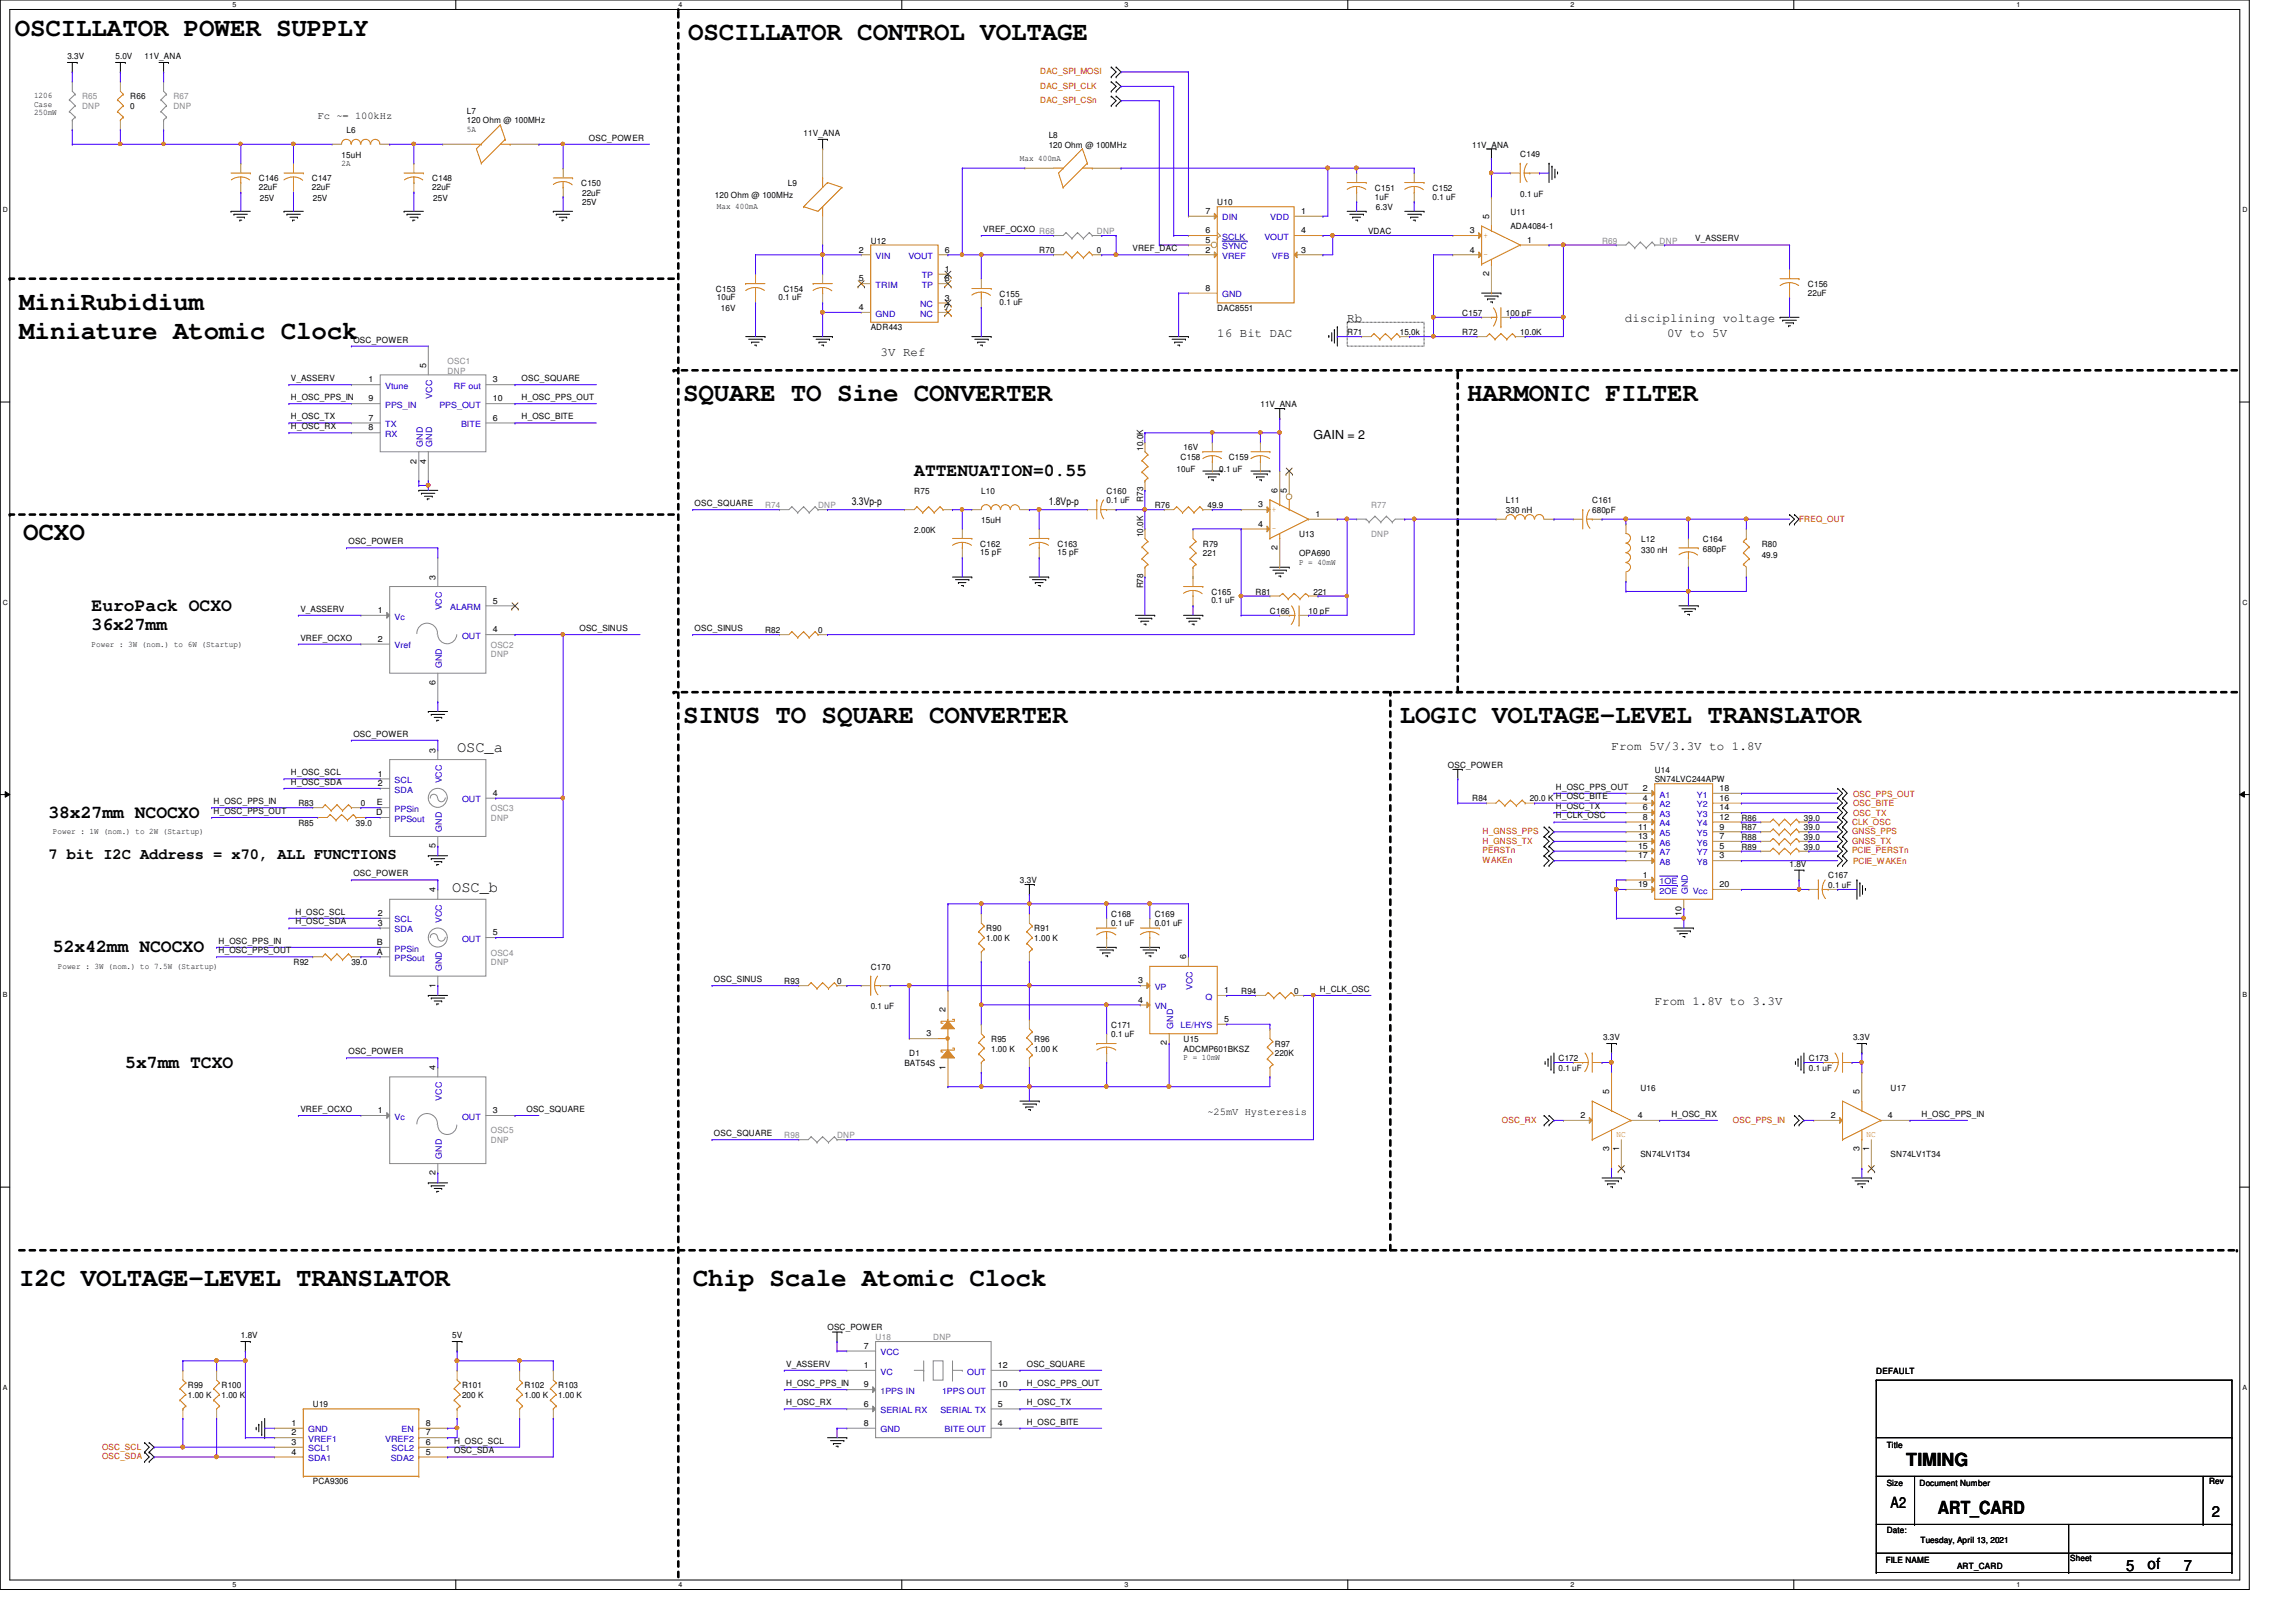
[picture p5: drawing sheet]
<svg xmlns="http://www.w3.org/2000/svg" width="297mm" height="210mm" viewBox="0 0 297 210" stroke-linecap="round" stroke-linejoin="round" font-family="sans-serif">
<defs><g id="words">
<g font-size="3.3">
<text x="1.9" y="4.6">OSCILLATOR POWER SUPPLY</text>
<text x="89" y="5.2">OSCILLATOR CONTROL VOLTAGE</text>
<text x="2.5" y="40.1">MiniRubidium</text>
<text x="2.5" y="43.8">Miniature Atomic Clock</text>
<text x="88.4" y="51.9">SQUARE TO Sine CONVERTER</text>
<text x="189.8" y="51.9">HARMONIC FILTER</text>
<text x="3" y="69.9">OCXO</text>
<text x="88.4" y="93.6">SINUS TO SQUARE CONVERTER</text>
<text x="181.1" y="93.6">LOGIC VOLTAGE-LEVEL TRANSLATOR</text>
<text x="2.5" y="166.4">I2C VOLTAGE-LEVEL TRANSLATOR</text>
<text x="89.6" y="166.4">Chip Scale Atomic Clock</text>
</g>
<g font-size="2.3">
<text x="118.3" y="61.6">ATTENUATION=0.55</text>
<text x="11.8" y="81.5">36x27mm</text>
<text x="11.9" y="79">EuroPack OCXO</text>
<text x="6.3" y="105.8">38x27mm NCOCXO</text>
<text x="6.9" y="123.2">52x42mm NCOCXO</text>
<text x="16.2" y="138.2">5x7mm TCXO</text>
<text x="246.6" y="189.7">TIMING</text>
<text x="250.7" y="195.9">ART_CARD</text>
</g>
<g font-size="2">
<text x="59.1" y="97.4">OSC_a</text>
<text x="6.3" y="111.2">7 bit I2C Address = x70, ALL FUNCTIONS</text>
<text x="58.5" y="115.4">OSC_b</text>
<text x="244.6" y="195.2">A2</text>
<text x="286.2" y="196.3">2</text>
<text x="275.1" y="203.3">5</text>
<text x="277.8" y="203.1">of</text>
<text x="282.5" y="203.3">7</text>
</g>
<g font-size="1.6">
<text x="174.3" y="41.7">Rb</text>
<text x="210.2" y="41.7">disciplining voltage</text>
<text x="113.9" y="46.1">3V Ref</text>
<text x="157.5" y="43.6">16 Bit DAC</text>
<text x="215.7" y="43.6">0V to 5V</text>
<text x="169.9" y="56.8">GAIN = 2</text>
<text x="208.5" y="97.1">From 5V/3.3V to 1.8V</text>
<text x="214.1" y="130.1">From 1.8V to 3.3V</text>
</g>
<g font-size="1.4">
<text x="41.1" y="15.5">Fc ~= 100kHz</text>
<text x="110.2" y="65.4">3.3Vp-p</text>
<text x="135.7" y="65.4">1.8Vp-p</text>
<text x="156.2" y="144.3">~25mV Hysteresis</text>
</g>
<g font-size="1.1">
<text x="8.7" y="7.6">3.3V</text>
<text x="14.9" y="7.6">5.0V</text>
<text x="18.7" y="7.6">11V_ANA</text>
<text x="4.4" y="12.7">1206</text>
<text x="4.4" y="13.8">Case</text>
<text x="4.4" y="14.9">250mW</text>
<text x="16.8" y="12.9">R66</text>
<text x="16.8" y="14.1">0</text>
<text x="44.8" y="17.2">L6</text>
<text x="60.4" y="17.1">5A</text>
<text x="60.4" y="14.7">L7</text>
<text x="60.4" y="16">120 Ohm @ 100MHz</text>
<text x="104" y="17.6">11V_ANA</text>
<text x="135.7" y="17.9">L8</text>
<text x="33.5" y="23.5">C146</text>
<text x="40.3" y="23.5">C147</text>
<text x="44.2" y="21.5">2A</text>
<text x="44.2" y="20.4">15uH</text>
<text x="55.9" y="23.5">C148</text>
<text x="76.2" y="18.2">OSC_POWER</text>
<text x="131.9" y="20.8">Max 400mA</text>
<text x="135.7" y="19.1">120 Ohm @ 100MHz</text>
<text x="190.5" y="19.1">11V_ANA</text>
<text x="196.7" y="20.3">C149</text>
<text x="33.5" y="24.6">22uF</text>
<text x="33.6" y="26">25V</text>
<text x="40.3" y="24.6">22uF</text>
<text x="40.5" y="26">25V</text>
<text x="55.9" y="24.6">22uF</text>
<text x="56" y="26">25V</text>
<text x="75.2" y="24.1">C150</text>
<text x="75.3" y="25.3">22uF</text>
<text x="75.3" y="26.5">25V</text>
<text x="92.5" y="25.6">120 Ohm @ 100MHz</text>
<text x="92.7" y="27.1">Max 400mA</text>
<text x="101.9" y="24.1">L9</text>
<text x="156" y="27.7">7</text>
<text x="157.5" y="26.5">U10</text>
<text x="168.3" y="27.7">1</text>
<text x="177.9" y="24.7">C151</text>
<text x="177.9" y="25.8">1uF</text>
<text x="178" y="27.2">6.3V</text>
<text x="185.3" y="24.7">C152</text>
<text x="185.3" y="25.8">0.1 uF</text>
<text x="192.7" y="28.4" transform="rotate(-90 192.7 28.4)">5</text>
<text x="195.4" y="27.8">U11</text>
<text x="195.4" y="29.7">ADA4084-1</text>
<text x="196.7" y="25.4">0.1 uF</text>
<text x="111.1" y="32.7">2</text>
<text x="112.6" y="31.5">U12</text>
<text x="122.3" y="35.2">1</text>
<text x="122.3" y="32.7">6</text>
<text x="127.2" y="30">VREF_OCXO</text>
<text x="134.4" y="32.8">R70</text>
<text x="141.9" y="32.8">0</text>
<text x="146.5" y="32.5">VREF_DAC</text>
<text x="156" y="32.7">2</text>
<text x="156" y="31.4">5</text>
<text x="156" y="30.2">6</text>
<text x="168.3" y="30.2">4</text>
<text x="168.3" y="32.7">3</text>
<text x="177" y="30.2">VDAC</text>
<text x="190.2" y="30.2">3</text>
<text x="190.2" y="32.7">4</text>
<text x="192.7" y="35.7" transform="rotate(-90 192.7 35.7)">2</text>
<text x="197.6" y="31.4">1</text>
<text x="219.3" y="31.2">V_ASSERV</text>
<text x="92.6" y="37.8">C153</text>
<text x="92.7" y="38.9">10uF</text>
<text x="93.3" y="40.3">16V</text>
<text x="100.7" y="38.9">0.1 uF</text>
<text x="101.3" y="37.8">C154</text>
<text x="111.1" y="40.1">4</text>
<text x="111.1" y="36.4">5</text>
<text x="122.3" y="38.9">3</text>
<text x="122.3" y="40.1">7</text>
<text x="122.3" y="36.4">8</text>
<text x="129.3" y="38.4">C155</text>
<text x="129.3" y="39.5">0.1 uF</text>
<text x="156" y="37.6">8</text>
<text x="157.5" y="40.3">DAC8551</text>
<text x="189.2" y="40.9">C157</text>
<text x="194.8" y="40.9">100 pF</text>
<text x="233.9" y="37.1">C156</text>
<text x="233.9" y="38.3">22uF</text>
<text x="45.7" y="44.3">OSC_POWER</text>
<text x="55.1" y="47.6" transform="rotate(-90 55.1 47.6)">5</text>
<text x="112.6" y="42.8">ADR443</text>
<text x="174.3" y="43.3">R71</text>
<text x="181.1" y="43.3">15.0k</text>
<text x="189.2" y="43.3">R72</text>
<text x="196.7" y="43.3">10.0K</text>
<text x="37.6" y="49.3">V_ASSERV</text>
<text x="37.6" y="51.8">H_OSC_PPS_IN</text>
<text x="47.7" y="49.5">1</text>
<text x="47.7" y="51.9">9</text>
<text x="63.8" y="49.5">3</text>
<text x="63.8" y="51.9">10</text>
<text x="67.5" y="49.3">OSC_SQUARE</text>
<text x="67.5" y="51.8">H_OSC_PPS_OUT</text>
<text x="163.1" y="52.7">11V_ANA</text>
<text x="37.6" y="54.3">H_OSC_TX</text>
<text x="37.6" y="55.5">H_OSC_RX</text>
<text x="47.7" y="54.4">7</text>
<text x="47.7" y="55.7">8</text>
<text x="53.9" y="60" transform="rotate(-90 53.9 60)">2</text>
<text x="55.1" y="60" transform="rotate(-90 55.1 60)">4</text>
<text x="63.8" y="54.4">6</text>
<text x="67.5" y="54.3">H_OSC_BITE</text>
<text x="147.9" y="58.3" transform="rotate(-90 147.9 58.3)">10.0K</text>
<text x="152.7" y="59.5">C158</text>
<text x="153.1" y="58.3">16V</text>
<text x="159" y="59.5">C159</text>
<text x="89.9" y="65.5">OSC_SQUARE</text>
<text x="118.3" y="63.9">R75</text>
<text x="127" y="63.9">L10</text>
<text x="143.2" y="63.9">C160</text>
<text x="143.2" y="65.2">0.1 uF</text>
<text x="147.9" y="64.9" transform="rotate(-90 147.9 64.9)">R73</text>
<text x="149.4" y="65.7">R76</text>
<text x="152.2" y="61">10uF</text>
<text x="156.2" y="65.7">49.9</text>
<text x="157.7" y="61">0.1 uF</text>
<text x="162.8" y="65.7">3</text>
<text x="165.3" y="63.8" transform="rotate(-90 165.3 63.8)">6</text>
<text x="166.5" y="63.8" transform="rotate(-90 166.5 63.8)">5</text>
<text x="194.8" y="65.2">L11</text>
<text x="206" y="65.2">C161</text>
<text x="45.1" y="70.4">OSC_POWER</text>
<text x="118.3" y="69">2.00K</text>
<text x="126.8" y="70.7">C162</text>
<text x="126.8" y="71.8">15 pF</text>
<text x="127" y="67.7">15uH</text>
<text x="136.8" y="70.7">C163</text>
<text x="136.8" y="71.8">15 pF</text>
<text x="147.9" y="69.6" transform="rotate(-90 147.9 69.6)">10.0K</text>
<text x="155.6" y="70.7">R79</text>
<text x="155.6" y="72">221</text>
<text x="162.8" y="68.2">4</text>
<text x="165.3" y="71.2" transform="rotate(-90 165.3 71.2)">2</text>
<text x="168.1" y="69.5">U13</text>
<text x="168.1" y="72">OPA690</text>
<text x="170.2" y="66.9">1</text>
<text x="194.8" y="66.4">330 nH</text>
<text x="206" y="66.4">680pF</text>
<text x="212.3" y="70.1">L12</text>
<text x="212.3" y="71.6">330 nH</text>
<text x="220.3" y="70.1">C164</text>
<text x="220.3" y="71.4">680pF</text>
<text x="227.9" y="70.7">R80</text>
<text x="56.3" y="75" transform="rotate(-90 56.3 75)">3</text>
<text x="147.9" y="76.2" transform="rotate(-90 147.9 76.2)">R78</text>
<text x="156.7" y="77">C165</text>
<text x="162.4" y="77">R81</text>
<text x="168.1" y="73.1">P = 40mW</text>
<text x="169.9" y="77">221</text>
<text x="227.9" y="72.2">49.9</text>
<text x="11.9" y="83.7">Power : 3W (nom.) to 6W (Startup)</text>
<text x="38.9" y="79.2">V_ASSERV</text>
<text x="38.9" y="82.9">VREF_OCXO</text>
<text x="48.9" y="79.3">1</text>
<text x="48.9" y="83.1">2</text>
<text x="63.8" y="81.8">4</text>
<text x="63.8" y="78.1">5</text>
<text x="75" y="81.7">OSC_SINUS</text>
<text x="89.9" y="81.7">OSC_SINUS</text>
<text x="99" y="82">R82</text>
<text x="105.8" y="82">0</text>
<text x="156.7" y="78.1">0.1 uF</text>
<text x="164.3" y="79.5">C166</text>
<text x="169.3" y="79.5">10 pF</text>
<text x="56.3" y="88.6" transform="rotate(-90 56.3 88.6)">6</text>
<text x="45.7" y="95.3">OSC_POWER</text>
<text x="37.6" y="100.3">H_OSC_SCL</text>
<text x="37.6" y="101.6">H_OSC_SDA</text>
<text x="48.9" y="100.5">1</text>
<text x="48.9" y="101.7">2</text>
<text x="56.3" y="97.4" transform="rotate(-90 56.3 97.4)">3</text>
<text x="187.3" y="99.4">OSC_POWER</text>
<text x="214.1" y="100">U14</text>
<text x="214.1" y="101.2">SN74LVC244APW</text>
<text x="6.9" y="107.9">Power : 1W (nom.) to 2W (Startup)</text>
<text x="27.6" y="104.1">H_OSC_PPS_IN</text>
<text x="27.6" y="105.3">H_OSC_PPS_OUT</text>
<text x="38.6" y="106.8">R85</text>
<text x="38.6" y="104.4">R83</text>
<text x="46.1" y="106.8">39.0</text>
<text x="46.7" y="104.4">0</text>
<text x="48.7" y="105.5">D</text>
<text x="48.8" y="104.2">E</text>
<text x="63.8" y="103">4</text>
<text x="190.5" y="103.7">R84</text>
<text x="197.9" y="103.7">20.0 K H_OSC_BITE</text>
<text x="201.3" y="102.2">H_OSC_PPS_OUT</text>
<text x="201.3" y="104.7">H_OSC_TX</text>
<text x="201.3" y="105.9">H_CLK_OSC</text>
<text x="211.9" y="107.4">11</text>
<text x="212.6" y="102.4">2</text>
<text x="212.6" y="103.6">4</text>
<text x="212.6" y="104.9">6</text>
<text x="212.6" y="106.1">8</text>
<text x="222.5" y="102.4">18</text>
<text x="222.5" y="103.6">16</text>
<text x="222.5" y="104.9">14</text>
<text x="222.5" y="106.1">12</text>
<text x="222.5" y="107.4">9</text>
<text x="225.3" y="106.2">R86</text>
<text x="225.3" y="107.4">R87</text>
<text x="233.4" y="106.2">39.0</text>
<text x="233.4" y="107.4">39.0</text>
<text x="45.7" y="113.4">OSC_POWER</text>
<text x="56.3" y="109.8" transform="rotate(-90 56.3 109.8)">5</text>
<text x="211.9" y="108.6">13</text>
<text x="211.9" y="109.9">15</text>
<text x="211.9" y="111.1">17</text>
<text x="212.6" y="113.6">1</text>
<text x="222.5" y="108.6">7</text>
<text x="222.5" y="109.9">5</text>
<text x="222.5" y="111.1">3</text>
<text x="225.3" y="108.7">R88</text>
<text x="225.3" y="109.9">R89</text>
<text x="231.5" y="112.2">1.8V</text>
<text x="233.4" y="108.7">39.0</text>
<text x="233.4" y="109.9">39.0</text>
<text x="236.5" y="113.7">C167</text>
<text x="38.2" y="118.4">H_OSC_SCL</text>
<text x="38.2" y="119.6">H_OSC_SDA</text>
<text x="48.9" y="118.5">2</text>
<text x="48.9" y="119.8">3</text>
<text x="56.3" y="115.5" transform="rotate(-90 56.3 115.5)">4</text>
<text x="131.9" y="114.3">3.3V</text>
<text x="143.8" y="118.7">C168</text>
<text x="143.8" y="119.9">0.1 uF</text>
<text x="149.4" y="118.7">C169</text>
<text x="149.4" y="119.9">0.01 uF</text>
<text x="211.9" y="114.8">19</text>
<text x="217.5" y="118.5" transform="rotate(-90 217.5 118.5)">10</text>
<text x="222.5" y="114.8">20</text>
<text x="236.5" y="114.9">0.1 uF</text>
<text x="7.5" y="125.4">Power : 3W (nom.) to 7.5W (Startup)</text>
<text x="28.3" y="122.1">H_OSC_PPS_IN</text>
<text x="28.3" y="123.4">H_OSC_PPS_OUT</text>
<text x="38" y="124.9">R92</text>
<text x="45.5" y="124.9">39.0</text>
<text x="48.8" y="123.5">A</text>
<text x="48.8" y="122.3">B</text>
<text x="63.8" y="121">5</text>
<text x="112.6" y="125.5">C170</text>
<text x="127.6" y="120.5">R90</text>
<text x="127.6" y="121.8">1.00 K</text>
<text x="133.8" y="120.5">R91</text>
<text x="133.8" y="121.8">1.00 K</text>
<text x="153.5" y="124.2" transform="rotate(-90 153.5 124.2)">6</text>
<text x="56.3" y="127.8" transform="rotate(-90 56.3 127.8)">1</text>
<text x="92.4" y="127.1">OSC_SINUS</text>
<text x="101.5" y="127.4">R93</text>
<text x="108.3" y="127.4">0</text>
<text x="112.6" y="130.6">0.1 uF</text>
<text x="122.3" y="131" transform="rotate(-90 122.3 131)">2</text>
<text x="147.2" y="127.3">3</text>
<text x="147.2" y="129.8">4</text>
<text x="158.4" y="128.5">1</text>
<text x="160.6" y="128.6">R94</text>
<text x="167.4" y="128.6">0</text>
<text x="170.8" y="128.4">H_CLK_OSC</text>
<text x="45.1" y="136.4">OSC_POWER</text>
<text x="117" y="138">BAT54S</text>
<text x="117.6" y="136.7">D1</text>
<text x="119.8" y="134.1">3</text>
<text x="128.2" y="134.8">R95</text>
<text x="128.2" y="136.1">1.00 K</text>
<text x="133.8" y="134.8">R96</text>
<text x="133.8" y="136.1">1.00 K</text>
<text x="143.8" y="133">C171</text>
<text x="143.8" y="134.2">0.1 uF</text>
<text x="151" y="135.3" transform="rotate(-90 151 135.3)">2</text>
<text x="153.1" y="137.2">P = 10mW</text>
<text x="153.1" y="134.8">U15</text>
<text x="153.1" y="136.1">ADCMP601BKSZ</text>
<text x="158.4" y="132.2">5</text>
<text x="164.9" y="135.5">R97</text>
<text x="164.9" y="136.7">220K</text>
<text x="201.6" y="137.3">C172</text>
<text x="207.4" y="134.6">3.3V</text>
<text x="234" y="137.3">C173</text>
<text x="239.7" y="134.6">3.3V</text>
<text x="38.9" y="143.9">VREF_OCXO</text>
<text x="56.3" y="138.5" transform="rotate(-90 56.3 138.5)">4</text>
<text x="68.1" y="143.9">OSC_SQUARE</text>
<text x="122.3" y="138.4" transform="rotate(-90 122.3 138.4)">1</text>
<text x="201.6" y="138.6">0.1 uF</text>
<text x="208.2" y="141.6" transform="rotate(-90 208.2 141.6)">5</text>
<text x="212.2" y="141.2">U16</text>
<text x="234" y="138.6">0.1 uF</text>
<text x="240.6" y="141.6" transform="rotate(-90 240.6 141.6)">5</text>
<text x="244.6" y="141.2">U17</text>
<text x="48.9" y="144.1">1</text>
<text x="63.8" y="144.1">3</text>
<text x="92.4" y="147">OSC_SQUARE</text>
<text x="204.5" y="144.7">2</text>
<text x="208.2" y="149" transform="rotate(-90 208.2 149)">3</text>
<text x="209.5" y="149" transform="rotate(-90 209.5 149)">1</text>
<text x="211.9" y="144.7">4</text>
<text x="212.2" y="149.8">SN74LV1T34</text>
<text x="216.2" y="144.5">H_OSC_RX</text>
<text x="236.9" y="144.7">2</text>
<text x="240.6" y="149" transform="rotate(-90 240.6 149)">3</text>
<text x="241.8" y="149" transform="rotate(-90 241.8 149)">1</text>
<text x="244.2" y="144.7">4</text>
<text x="244.6" y="149.8">SN74LV1T34</text>
<text x="248.6" y="144.5">H_OSC_PPS_IN</text>
<text x="56.3" y="152.1" transform="rotate(-90 56.3 152.1)">2</text>
<text x="31.2" y="173.2">1.8V</text>
<text x="58.5" y="173.2">5V</text>
<text x="107.1" y="172.2">OSC_POWER</text>
<text x="24.3" y="179.7">R99</text>
<text x="28.7" y="179.7">R100</text>
<text x="59.8" y="179.7">R101</text>
<text x="67.9" y="179.7">R102</text>
<text x="72.2" y="179.7">R103</text>
<text x="101.7" y="176.9">V_ASSERV</text>
<text x="101.7" y="179.4">H_OSC_PPS_IN</text>
<text x="111.8" y="174.5">7</text>
<text x="111.8" y="177">1</text>
<text x="111.8" y="179.5">9</text>
<text x="129.1" y="177">12</text>
<text x="129.1" y="179.5">10</text>
<text x="132.8" y="179.4">H_OSC_PPS_OUT</text>
<text x="132.8" y="176.9">OSC_SQUARE</text>
<text x="242.7" y="177.8">DEFAULT</text>
<text x="24.3" y="180.9">1.00 K</text>
<text x="28.7" y="180.9">1.00 K</text>
<text x="37.7" y="184.5">1</text>
<text x="37.7" y="185.8">2</text>
<text x="40.5" y="182.1">U19</text>
<text x="55.1" y="185.8">7</text>
<text x="55.1" y="184.5">8</text>
<text x="59.8" y="180.9">200 K</text>
<text x="67.9" y="180.9">1.00 K</text>
<text x="72.2" y="180.9">1.00 K</text>
<text x="101.7" y="181.9">H_OSC_RX</text>
<text x="111.8" y="184.5">8</text>
<text x="111.8" y="182">6</text>
<text x="129.1" y="184.5">4</text>
<text x="129.1" y="182">5</text>
<text x="132.8" y="184.4">H_OSC_BITE</text>
<text x="132.8" y="181.9">H_OSC_TX</text>
<text x="37.7" y="187">3</text>
<text x="37.7" y="188.3">4</text>
<text x="55.1" y="188.3">5</text>
<text x="55.1" y="187">6</text>
<text x="58.8" y="186.8">H_OSC_SCL</text>
<text x="58.8" y="188.1">OSC_SDA</text>
<text x="244.1" y="187.4">Title</text>
<text x="40.5" y="192.1">PCA9306</text>
<text x="244.1" y="192.3">Size</text>
<text x="248.3" y="192.3">Document Number</text>
<text x="285.8" y="192.1">Rev</text>
<text x="244" y="202.3">FILE NAME</text>
<text x="244.1" y="198.4">Date:</text>
<text x="248.5" y="199.7">Tuesday, April 13, 2021</text>
<text x="253.2" y="203">ART_CARD</text>
<text x="267.8" y="202.1">Sheet</text>
</g>
<g font-size="1.1" fill="#f00">
<text x="134.6" y="9.6">DAC_SPI_MOSI</text>
<text x="134.6" y="11.5">DAC_SPI_CLK</text>
<text x="134.6" y="13.4">DAC_SPI_CSn</text>
<text x="232.7" y="67.5">FREQ_OUT</text>
<text x="191.8" y="107.9">H_GNSS_PPS</text>
<text x="239.6" y="106.7">CLK_OSC</text>
<text x="239.6" y="107.9">GNSS_PPS</text>
<text x="239.7" y="103.1">OSC_PPS_OUT</text>
<text x="239.7" y="104.4">OSC_BITE</text>
<text x="239.7" y="105.6">OSC_TX</text>
<text x="191.8" y="109.2">H_GNSS_TX</text>
<text x="191.8" y="110.4">PERSTn</text>
<text x="191.8" y="111.7">WAKEn</text>
<text x="239.6" y="109.2">GNSS_TX</text>
<text x="239.6" y="110.4">PCIE_PERSTn</text>
<text x="239.7" y="111.8">PCIE_WAKEn</text>
<text x="194.3" y="145.3">OSC_RX</text>
<text x="224.2" y="145.3">OSC_PPS_IN</text>
<text x="13.2" y="187.6">OSC_SCL</text>
<text x="13.2" y="188.8">OSC_SDA</text>
</g>
<g font-size="1.1" fill="#878787">
<text x="10.6" y="12.9">R65</text>
<text x="10.6" y="14.1">DNP</text>
<text x="22.4" y="12.9">R67</text>
<text x="22.4" y="14.1">DNP</text>
<text x="134.4" y="30.3">R68</text>
<text x="141.9" y="30.3">DNP</text>
<text x="207.3" y="31.5">R69</text>
<text x="214.7" y="31.5">DNP</text>
<text x="57.9" y="47.1">OSC1</text>
<text x="57.9" y="48.3">DNP</text>
<text x="99" y="65.7">R74</text>
<text x="105.8" y="65.7">DNP</text>
<text x="177.4" y="65.7">R77</text>
<text x="177.4" y="69.5">DNP</text>
<text x="63.5" y="83.8">OSC2</text>
<text x="63.5" y="85">DNP</text>
<text x="63.5" y="105">OSC3</text>
<text x="63.5" y="106.2">DNP</text>
<text x="63.5" y="123.7">OSC4</text>
<text x="63.5" y="124.9">DNP</text>
<text x="63.5" y="146.6">OSC5</text>
<text x="63.5" y="147.9">DNP</text>
<text x="101.5" y="147.3">R98</text>
<text x="108.3" y="147.3">DNP</text>
<text x="113.3" y="173.4">U18</text>
<text x="120.7" y="173.4">DNP</text>
</g>
<g font-size="1.1" fill="#00c">
<text x="158.1" y="28.5">DIN</text>
<text x="164.3" y="28.5">VDD</text>
<text x="113.3" y="33.5">VIN</text>
<text x="117.5" y="33.5">VOUT</text>
<text x="158.1" y="33.5">VREF</text>
<text x="158.1" y="32.3">SYNC</text>
<text x="158.1" y="31">SCLK</text>
<text x="163.6" y="31">VOUT</text>
<text x="164.5" y="33.5">VFB</text>
<text x="113.3" y="41">GND</text>
<text x="113.3" y="37.3">TRIM</text>
<text x="119" y="39.8">NC</text>
<text x="119" y="41">NC</text>
<text x="119.2" y="36">TP</text>
<text x="119.2" y="37.3">TP</text>
<text x="158.1" y="38.5">GND</text>
<text x="49.8" y="50.3">Vtune</text>
<text x="49.8" y="52.8">PPS_IN</text>
<text x="55.9" y="51.6" transform="rotate(-90 55.9 51.6)">VCC</text>
<text x="56.9" y="52.8">PPS_OUT</text>
<text x="58.7" y="50.3">RF out</text>
<text x="49.8" y="55.3">TX</text>
<text x="49.8" y="56.6">RX</text>
<text x="54.7" y="57.8" transform="rotate(-90 54.7 57.8)">GND</text>
<text x="55.9" y="57.8" transform="rotate(-90 55.9 57.8)">GND</text>
<text x="59.6" y="55.3">BITE</text>
<text x="51.1" y="80.2">Vc</text>
<text x="51.1" y="83.9">Vref</text>
<text x="57.1" y="79" transform="rotate(-90 57.1 79)">VCC</text>
<text x="58.2" y="79">ALARM</text>
<text x="59.8" y="82.7">OUT</text>
<text x="57.1" y="86.5" transform="rotate(-90 57.1 86.5)">GND</text>
<text x="51.1" y="101.3">SCL</text>
<text x="57.1" y="101.4" transform="rotate(-90 57.1 101.4)">VCC</text>
<text x="51.1" y="102.6">SDA</text>
<text x="51.1" y="106.3">PPSout</text>
<text x="51.1" y="105.1">PPSin</text>
<text x="57.1" y="107.6" transform="rotate(-90 57.1 107.6)">GND</text>
<text x="59.8" y="103.8">OUT</text>
<text x="214.7" y="103.2">A1</text>
<text x="214.7" y="104.5">A2</text>
<text x="214.7" y="105.7">A3</text>
<text x="214.7" y="106.9">A4</text>
<text x="219.5" y="103.2">Y1</text>
<text x="219.5" y="104.5">Y2</text>
<text x="219.5" y="105.7">Y3</text>
<text x="219.5" y="106.9">Y4</text>
<text x="214.7" y="108.2">A5</text>
<text x="214.7" y="109.4">A6</text>
<text x="214.7" y="110.7">A7</text>
<text x="214.7" y="111.9">A8</text>
<text x="219.5" y="108.2">Y5</text>
<text x="219.5" y="109.4">Y6</text>
<text x="219.5" y="110.7">Y7</text>
<text x="219.5" y="111.9">Y8</text>
<text x="51.1" y="119.4">SCL</text>
<text x="57.1" y="119.5" transform="rotate(-90 57.1 119.5)">VCC</text>
<text x="214.7" y="114.4">1OE</text>
<text x="214.7" y="115.7">2OE</text>
<text x="218.4" y="115.7" transform="rotate(-90 218.4 115.7)">GND</text>
<text x="219" y="115.7">Vcc</text>
<text x="51.1" y="120.6">SDA</text>
<text x="51.1" y="124.4">PPSout</text>
<text x="51.1" y="123.1">PPSin</text>
<text x="57.1" y="125.7" transform="rotate(-90 57.1 125.7)">GND</text>
<text x="59.8" y="121.9">OUT</text>
<text x="149.4" y="128.1">VP</text>
<text x="149.4" y="130.6">VN</text>
<text x="154.3" y="128.1" transform="rotate(-90 154.3 128.1)">VCC</text>
<text x="156" y="129.4">Q</text>
<text x="151.8" y="133.1" transform="rotate(-90 151.8 133.1)">GND</text>
<text x="152.7" y="133.1">LE/HYS</text>
<text x="57.1" y="142.5" transform="rotate(-90 57.1 142.5)">VCC</text>
<text x="51.1" y="144.9">Vc</text>
<text x="57.1" y="149.9" transform="rotate(-90 57.1 149.9)">GND</text>
<text x="59.8" y="144.9">OUT</text>
<text x="113.9" y="175.4">VCC</text>
<text x="113.9" y="177.9">VC</text>
<text x="125.1" y="177.9">OUT</text>
<text x="39.9" y="185.4">GND</text>
<text x="51.9" y="185.4">EN</text>
<text x="113.9" y="185.4">GND</text>
<text x="113.9" y="180.4">1PPS IN</text>
<text x="113.9" y="182.9">SERIAL RX</text>
<text x="121.7" y="182.9">SERIAL TX</text>
<text x="121.9" y="180.4">1PPS OUT</text>
<text x="122.2" y="185.4">BITE OUT</text>
<text x="39.9" y="186.6">VREF1</text>
<text x="39.9" y="187.8">SCL1</text>
<text x="39.9" y="189.1">SDA1</text>
<text x="49.8" y="186.6">VREF2</text>
<text x="50.5" y="189.1">SDA2</text>
<text x="50.7" y="187.8">SCL2</text>
</g>
<g font-size="1.1" fill="#cc8006">
<text x="191.9" y="33.3">-</text>
<text x="191.9" y="30.8">+</text>
<text x="164.5" y="68.7">-</text>
<text x="164.5" y="66.3">+</text>
<text x="209.1" y="147.2">NC</text>
<text x="241.5" y="147.2">NC</text>
</g>
<g font-size=".9">
<text x="30.1" y=".9">5</text>
<text x="87.8" y=".9">4</text>
<text x="145.5" y=".9">3</text>
<text x="203.2" y=".9">2</text>
<text x="260.9" y=".9">1</text>
<text x=".4" y="27.4">D</text>
<text x="290.1" y="27.4">D</text>
<text x=".4" y="78.2">C</text>
<text x="290.1" y="78.2">C</text>
<text x=".4" y="129">B</text>
<text x="290.1" y="129">B</text>
<text x=".4" y="179.8">A</text>
<text x="290.1" y="179.8">A</text>
<text x="30.1" y="205.4">5</text>
<text x="87.8" y="205.4">4</text>
<text x="145.5" y="205.4">3</text>
<text x="203.2" y="205.4">2</text>
<text x="260.9" y="205.4">1</text>
</g>
</g></defs>
<path d="M0 0h291v205.7h-291zM1.3 1.2h288.5v203.3h-288.5z" fill="none" stroke="#000" stroke-width=".13"/>
<g fill="#fff">
<path d="M30.1 .1h.5v1h-.5z"/>
<path d="M30.1 204.6h.5v1h-.5z"/>
</g>
<path d="M59 0v1.2M59 204.5v1.2" fill="none" stroke="#000" stroke-width=".13"/>
<g fill="#fff">
<path d="M87.8 .1h.5v1h-.5z"/>
<path d="M87.8 204.6h.5v1h-.5z"/>
</g>
<path d="M116.7 0v1.2M116.7 204.5v1.2" fill="none" stroke="#000" stroke-width=".13"/>
<g fill="#fff">
<path d="M145.5 .1h.5v1h-.5z"/>
<path d="M145.5 204.6h.5v1h-.5z"/>
</g>
<path d="M174.4 0v1.2M174.4 204.5v1.2" fill="none" stroke="#000" stroke-width=".13"/>
<g fill="#fff">
<path d="M203.2 .1h.5v1h-.5z"/>
<path d="M203.2 204.6h.5v1h-.5z"/>
</g>
<path d="M232.1 0v1.2M232.1 204.5v1.2" fill="none" stroke="#000" stroke-width=".13"/>
<g fill="#fff">
<path d="M260.9 .1h.5v1h-.5z"/>
<path d="M260.9 204.6h.5v1h-.5z"/>
<path d="M.4 26.6h.6v1h-.6z"/>
<path d="M290.1 26.6h.6v1h-.6z"/>
<path d="M.4 77.4h.6v1h-.6z"/>
<path d="M290.1 77.4h.6v1h-.6z"/>
</g>
<path d="M0 52h1.3M289.8 52h1.2" fill="none" stroke="#000" stroke-width=".13"/>
<g fill="#fff">
<path d="M.4 128.2h.6v1h-.6z"/>
<path d="M290.1 128.2h.6v1h-.6z"/>
</g>
<path d="M0 102.8h1.3M.7 102.4l.6 .4-.6 .4zM289.8 102.8l.6-.4v.8zM289.8 102.8h1.2" fill="none" stroke="#000" stroke-width=".13"/>
<path d="M.7 102.4l.6 .4-.6 .4zM289.8 102.8l.6-.4v.8z" fill="#000"/>
<g fill="#fff">
<path d="M.4 179h.5v1h-.5z"/>
<path d="M290.1 179h.6v1h-.6z"/>
</g>
<g fill="none" stroke="#000" stroke-width=".13">
<path d="M8.7 8.1h1.3M9.4 9.3h.1M9.4 8.1v1.2M10 8.1h.1M14.9 8.1h1.3M15.6 9.3h.1M15.6 8.1v1.2M16.2 8.1h.1M20.6 8.1h1.2M21.2 9.3h.1M21.2 8.1v1.2M21.8 8.1h.1"/>
<path d="M105.8 18h1.3M106.4 19.3h.1M106.4 18v1.3M107.1 18h.1M143.8 8.7h.1M143.8 9.9h.1M143.8 10.6h.1M143.8 11.8h.1M143.8 12.4h.1M143.8 13.7h.1M143.8 8.7l.6 .6-.6 .6M143.8 10.6l.6 .6-.6 .6"/>
<path d="M143.8 12.4l.6 .6-.6 .7M144.4 9.9h.1M144.4 8.7h.1M144.4 11.8h.1M144.4 10.6h.1M144.4 13.7h.1M144.4 12.4h.1M144.4 8.7l.6 .6-.6 .6M144.4 10.6l.6 .6-.6 .6M144.4 12.4l.6 .6-.6 .7M192.3 19.3h1.2M193 19.3v1.2"/>
<path d="M193.5 19.3h.1M29.9 27.3h.1M29.9 27.3h2.5M30.3 27.7h.1M30.3 27.7h1.7M30.6 28.1h1M31 28.5h.1M31 28.5h.3M31.6 28.1h.1M36.7 27.3h.1M36.7 27.3h2.5M37.1 27.7h.1"/>
<path d="M37.1 27.7h1.8M37.5 28.1h1M37.8 28.5h.1M37.8 28.5h.3M38.5 28.1h.1M52.3 27.3h.1M52.3 27.3h2.5M52.7 27.7h.1M52.7 27.7h1.7M53 28.1h1.1M53.4 28.5h.1M53.4 28.5h.3"/>
<path d="M54.1 28.1h.1M71.6 27.3h.1M71.6 27.3h2.5M72 27.7h.1M72 27.7h1.7M72.3 28.1h1M72.7 28.5h.1M72.7 28.5h.2M73.3 28.1h.1M174.3 27.3h2.4M174.6 27.7h1.8M175 28.1h.1"/>
<path d="M175 28.1h1M175.4 28.5h.2M175.6 28.5h.1M176.4 27.7h.1M176.7 27.3h.1M181.7 27.3h2.5M182.1 27.7h1.8M182.5 28.1h.1M182.5 28.1h1M182.8 28.5h.3M183.1 28.5h.1M183.9 27.7h.1"/>
<path d="M184.2 27.3h.1M191.7 37.9h2.5M192.1 38.3h1.7M192.4 38.7h.1M192.4 38.7h1M192.8 39.1h.3M193 20.5h.1M193.1 39.1h.1M193.8 38.3h.1M194.2 37.9h.1M200.4 21.1h.1M200.4 21.1v2.5"/>
<path d="M200.8 21.5h.1M200.8 21.5v1.7M201.2 22.9h.1M201.2 21.9v1M201.5 22.3h.1M201.5 22.3v.2M96.5 43.6h2.5M96.9 43.9h1.7M97.2 44.3h.1M97.2 44.3h1M97.6 44.7h.2M97.8 44.7h.1"/>
<path d="M98.6 43.9h.1M99 43.6h.1M105.2 43.6h2.5M105.6 43.9h1.7M106 44.3h.1M106 44.3h.9M106.3 44.7h.2M106.5 44.7h.1M107.3 43.9h.1M107.7 43.6h.1M125.7 43.6h2.5M126.1 43.9h1.7"/>
<path d="M126.5 44.3h.1M126.5 44.3h1M126.8 44.7h.3M127.1 44.7h.1M127.8 43.9h.1M128.2 43.6h.1M151.3 43.6h2.5M151.6 43.9h1.8M152 44.3h.1M152 44.3h1M152.4 44.7h.2M152.6 44.7h.1"/>
<path d="M153.4 43.9h.1M153.8 43.6h.1M164.9 52.9h1.3M165.6 54.1h.1M165.6 52.9v1.2M166.2 52.9h.1M171.9 43.4h.1M171.9 43.4v.3M172.3 44h.1M172.3 43.1v.9M172.6 42.7h.1M172.6 42.7v1.7"/>
<path d="M173 42.3h.1M173 42.3v2.5M174.3 41.7h9.9v3.1h-9.9zM230.3 41.1h.1M230.3 41.1h2.4M230.6 41.4h.1M230.6 41.4h1.8M231 41.8h1M231.4 42.2h.1M231.4 42.2h.2M232 41.8h.1M54.2 63.5h.1"/>
<path d="M54.2 63.5h2.4M54.5 63.8h.1M54.5 63.8h1.8M54.9 64.2h1M55.3 64.6h.1M55.3 64.6h.2M55.9 64.2h.1M123.2 74.7h2.5M123.6 75h1.7M124 75.4h.1M124 75.4h1M124.4 75.8h.2"/>
<path d="M124.6 75.8h.1M125.3 75h.1M125.7 74.7h.1M133.2 74.7h2.5M133.6 75h1.7M133.9 75.4h.1M133.9 75.4h1.1M134.3 75.8h.3M134.6 75.8h.1M135.3 75h.1M135.7 74.7h.1M146.9 79.6h2.5"/>
<path d="M149.4 79.6h.1M153.1 79.6h2.5M155.6 79.6h.1M155.6 61h2.5M156 61.3h1.7M156.3 61.7h.1M156.3 61.7h1M156.7 62.1h.3M157 62.1h.1M157.7 61.3h.1M158.1 61h.1M161.8 61h2.5"/>
<path d="M162.2 61.3h1.8M162.6 61.7h.1M162.6 61.7h1M162.9 62.1h.3M163.2 62.1h.1M164 61.3h.1M164.3 61h.1M164.3 73.4h2.5M164.7 73.8h1.7M165.1 74.2h.1M165.1 74.2h1M165.4 74.5h.3"/>
<path d="M165.7 74.5h.1M166.4 73.8h.1M166.8 73.4h.1M217.2 78.4h2.5M217.6 78.8h1.7M218 79.1h.1M218 79.1h.9M218.3 79.5h.3M218.6 79.5h.1M219.3 78.8h.1M219.7 78.4h.1M231.5 67.8h.1"/>
<path d="M231.5 66.6h.1M231.5 66.6l.7 .6-.7 .6M232.2 67.8h.1M232.2 66.6h.1M232.2 66.6l.5 .6-.5 .6M55.4 92.1h.1M55.4 92.1h2.5M55.8 92.5h.1M55.8 92.5h1.7M56.2 92.8h.9M56.5 93.2h.1M56.5 93.2h.3"/>
<path d="M57.1 92.8h.1M147.3 80h1.7M147.6 80.4h.1M147.6 80.4h1M148 80.8h.2M148.2 80.8h.1M149 80h.1M153.5 80h1.7M153.8 80.4h.1M153.8 80.4h1.1M154.2 80.8h.3M154.5 80.8h.1"/>
<path d="M155.2 80h.1M188 99.6h1.2M188.6 99.6v1.2M189.2 99.6h.1M55.4 110.7h.1M55.4 110.7h2.5M55.8 111.1h.1M55.8 111.1h1.7M56.2 111.5h.9M56.5 111.9h.1M56.5 111.9h.3M57.1 111.5h.1"/>
<path d="M132.6 114.5h1.2M133.2 115.7h.1M133.2 114.5v1.2M133.8 114.5h.1M188.6 100.8h.1M199.8 107h.1M199.8 108.2h.1M199.8 109.5h.1M199.8 110.7h.1M199.8 112h.1M199.8 107l.6 .7-.6 .5M199.8 108.2l.6 .7-.6 .6"/>
<path d="M199.8 109.5l.6 .7-.6 .5M199.8 110.7l.6 .7-.6 .6M200.4 108.2h.1M200.4 107h.1M200.4 109.5h.1M200.4 110.7h.1M200.4 112h.1M200.4 107l.6 .7-.6 .5M200.4 108.2l.6 .7-.6 .6M200.4 109.5l.6 .7-.6 .5M200.4 110.7l.6 .7-.6 .6M232.2 112.6h1.2"/>
<path d="M232.7 113.9h.1M232.7 112.6v1.3M233.4 112.6h.1M237.7 102h.1M237.7 103.3h.1M237.7 104.5h.1M237.7 105.8h.1M237.7 107h.1M237.7 108.2h.1M237.7 109.5h.1M237.7 110.7h.1M237.7 112h.1"/>
<path d="M237.7 102l.7 .7-.7 .6M237.7 103.3l.7 .6-.7 .6M237.7 104.5l.7 .7-.7 .6M237.7 105.8l.7 .6-.7 .6M237.7 107l.7 .7-.7 .5M237.7 108.2l.7 .7-.7 .6M237.7 109.5l.7 .7-.7 .5M237.7 110.7l.7 .7-.7 .6M238.4 102h.1M238.4 103.3h.1M238.4 104.5h.1M238.4 105.8h.1"/>
<path d="M238.4 107h.1M238.4 108.2h.1M238.4 109.5h.1M238.4 110.7h.1M238.4 112h.1M238.4 102l.6 .7-.6 .6M238.4 103.3l.6 .6-.6 .6M238.4 104.5l.6 .7-.6 .6M238.4 105.8l.6 .6-.6 .6M238.4 107l.6 .7-.6 .5M238.4 108.2l.6 .7-.6 .6M238.4 109.5l.6 .7-.6 .5"/>
<path d="M238.4 110.7l.6 .7-.6 .6M240.2 113.9h.1M240.2 113.9v2.5M240.6 114.3h.1M240.6 114.3v1.7M241 115.6h.1M241 114.6v1M241.3 115h.1M241.3 115v.2M55.4 128.8h.1M55.4 128.8h2.5M55.8 129.2h.1"/>
<path d="M55.8 129.2h1.7M56.2 129.5h.9M56.5 129.9h.1M56.5 129.9h.3M57.1 129.5h.1M141.9 122.6h2.5M142.3 122.9h1.7M142.7 123.3h.1M142.7 123.3h.9M143 123.7h.3M143.3 123.7h.1M144 122.9h.1"/>
<path d="M144.4 122.6h.1M147.5 122.6h2.5M147.9 122.9h1.7M148.2 123.3h.1M148.2 123.3h1.1M148.6 123.7h.3M148.9 123.7h.1M149.6 122.9h.1M150 122.6h.1M199.9 137.6h.1M199.9 137.4v.2M200.3 137h.1"/>
<path d="M200.3 137v1M200.7 138.4h.1M200.7 136.7v1.7M201 138.8h.1M201 136.3v2.5M207.9 135h1.2M208.5 136.3h.1M208.5 135v1.3M209.1 135h.1M216.6 120.1h2.5M217 120.5h1.7M217.3 120.8h.1"/>
<path d="M217.3 120.8h1M217.7 121.2h.3M218 121.2h.1M218.7 120.5h.1M219.1 120.1h.1M232.3 137.6h.1M232.3 137.4v.2M232.6 137h.1M232.6 137v1M233 138.4h.1M233 136.7v1.7M233.4 138.8h.1"/>
<path d="M233.4 136.3v2.5M240.2 135h1.3M240.9 136.3h.1M240.9 135v1.3M241.5 135h.1M0 153.6h1.3M55.4 153.1h.1M55.4 153.1h2.5M55.8 153.5h.1M55.8 153.5h1.7M56.2 153.8h.9M56.5 154.2h.1"/>
<path d="M56.5 154.2h.3M57.1 153.8h.1M131.9 142.5h2.5M132.3 142.9h1.8M132.7 143.3h.1M132.7 143.3h1M133.1 143.6h.2M133.3 143.6h.1M134.1 142.9h.1M134.4 142.5h.1M199.8 144.4h.1M199.8 145.6h.1"/>
<path d="M199.8 144.4l.6 .6-.6 .6M200.4 145.6h.1M200.4 144.4h.1M200.4 144.4l.6 .6-.6 .6M207.3 152.4h2.5M207.6 152.8h1.8M208 153.2h.1M208 153.2h1M208.4 153.6h.2M208.6 153.6h.1M209.4 152.8h.1M209.8 152.4h.1"/>
<path d="M232.2 144.4h.1M232.2 145.6h.1M232.2 144.4l.5 .6-.5 .6M232.7 145.6h.1M232.7 144.4h.1M232.7 144.4l.7 .6-.7 .6M239.6 152.4h2.5M240 152.8h1.7M240.4 153.2h.1M240.4 153.2h.9M240.7 153.6h.3M241 153.6h.1"/>
<path d="M241.7 152.8h.1M242.1 152.4h.1M289.8 153.6h1.2M31.2 173.6h1.2M31.7 174.8h.1M31.7 173.6v1.2M32.4 173.6h.1M58.5 173.6h1.3M59.1 174.8h.1M59.1 173.6v1.2M59.8 173.6h.1M107.7 172.4h1.2"/>
<path d="M108.3 173.6h.1M108.3 172.4v1.2M108.9 172.4h.1M242.7 178.6h.1M242.7 178.6h46.1M242.7 178.6v24.9M288.8 178.6h.1M288.8 178.6v24.9M18.7 186.7h.1M18.7 187.9h.1M18.7 189.1h.1M18.7 186.7l.6 .6-.6 .6"/>
<path d="M18.7 187.9l.6 .7-.6 .5M19.3 187.9h.1M19.3 186.7h.1M19.3 189.1h.1M19.3 186.7l.6 .6-.6 .6M19.3 187.9l.6 .7-.6 .5M33.1 184.9h.1M33.1 184.7v.2M33.5 184.3h.1M33.5 184.3v1M33.9 185.7h.1M33.9 183.9v1.8"/>
<path d="M34.2 186.1h.1M34.2 183.6v2.5M107.1 186.1h2.5M107.4 186.4h1.8M107.8 186.8h.1M107.8 186.8h1M108.2 187.2h.2M108.4 187.2h.1M109.2 186.4h.1M109.6 186.1h.1M242.7 186.1h46.1M242.7 197.3h46.1"/>
<path d="M242.7 191.1h46.1M247.7 197.3h.1M247.7 191.1v6.2M267.6 197.3v6.2M285 197.3h.1M285 191.1v6.2M288.8 197.3h.1M288.8 191.1h.1M288.8 186.1h.1M242.7 203.5h.1M242.7 203.5h46.1M242.7 201h46.1"/>
<path d="M267.6 203.5h.1M288.8 203.5h.1M288.8 201h.1"/>
</g>
<path d="M87.2 36.1h-85.9M289.4 47.9h-202.2M87.2 66.6h-85.9M188.6 89.6v-41.7M289.4 89.6h-202.2M2.5 161.8h286.9M179.9 161.8v-72.2M87.8 204.1v-202.9" fill="none" stroke="#000" stroke-width=".34" stroke-dasharray=".7 .7"/>
<g fill="#000" stroke-dasharray=".7 .7">
<circle cx="87.8" cy="1.2" r=".17"/>
<circle cx="1.3" cy="36.1" r=".17"/>
<circle cx="87.2" cy="47.9" r=".17"/>
<circle cx="188.6" cy="47.9" r=".17"/>
<circle cx="1.3" cy="66.6" r=".17"/>
<circle cx="87.2" cy="89.6" r=".17"/>
<circle cx="179.9" cy="89.6" r=".17"/>
<circle cx="289.4" cy="161.8" r=".17"/>
</g>
<g fill="none" stroke="#cc8006" stroke-width=".13">
<path d="M52.3 22.4h2.5M53.5 23.6h.1M53.5 22.9a1.86 1.86 0 0 1 1.2 .4M53.5 22.9a1.98 1.98 0 0 0-1.2 .4M53.5 22.9v.7M54.8 22.4h.1M125.7 37.3h2.5M127 38.6h.1M127 37.8a1.77 1.77 0 0 1 1.1 .4M127 37.8h-.1a1.98 1.98 0 0 0-1.2 .4M127 37.8v.8M128.2 37.3h.1"/>
<path d="M157.5 26.8h9.9v12.4h-9.9zM229.4 108.5h.1M229.4 108.5l-.4 .4M229.4 108.5l.8 .8M230.2 109.3h.1M230.9 108.5h.1M230.9 108.5l-.7 .8M230.9 108.5l.7 .8M231.6 109.3h.1M232.4 108.5h.1M232.4 108.5l-.8 .8M232.4 108.5l.3 .4"/>
<path d="M232.7 108.9h.1M141.9 135h.1M141.9 135h2.5M143.2 136.3h.1M143.2 135.5h-.1a2.11 2.11 0 0 0-1.2 .4M143.2 135.5a1.98 1.98 0 0 1 1.2 .4M143.2 135.5v.8"/>
</g>
<g fill="none" stroke="#a84" stroke-width=".13">
<path d="M53.5 21.1h.1M53.5 24.9h.1M53.5 21.1v1.3M53.5 23.6v1.3M127 36.1h.1M127 39.8h.1M127 36.1v1.2M127 38.6v1.2M227.8 108.9h.1M227.8 108.9h1.2M232.7 108.9h1.3M234 108.9h.1"/>
<path d="M143.2 133.8h.1M143.2 137.5h.1M143.2 133.8v1.2M143.2 136.3v1.2"/>
</g>
<path d="M157.1 27.6l.4 .4-.4 .4z" fill="#a84"/>
<path d="M153.8 28h.1M153.8 28h3.7M157.1 27.6l.4 .4-.4 .4z" fill="none" stroke="#a84" stroke-width=".13"/>
<path d="M157.1 32.6l.4 .4-.4 .4z" fill="#a84"/>
<path d="M153.8 33h.1M153.8 33h3.7M157.1 32.6l.4 .4-.4 .4z" fill="none" stroke="#a84" stroke-width=".13"/>
<circle cx="157.1" cy="31.7" r=".37" fill="#fff"/>
<g fill="none" stroke="#a84" stroke-width=".13">
<path d="M153.8 31.7h.1M153.8 30.5h.1M153.8 31.7h2.9M153.8 30.5h3.7M157.5 30.9h.1M157.5 30.1l.4 .4M157.9 30.5h.1M157.9 30.5l-.4 .4M167.4 30.5h3.8M167.4 28h3.8M171.2 30.5h.1M171.2 28h.1"/>
<circle cx="157.1" cy="31.7" r=".37"/>
</g>
<path d="M158.1 31.2h3.2M161.3 31.2h.1" fill="none" stroke="#00c" stroke-width=".13"/>
<path d="M167.8 32.6v.8l-.4-.4z" fill="#a84"/>
<g fill="none" stroke="#a84" stroke-width=".13">
<path d="M72.9 21.8h.1M72.9 25.5h.1M72.9 21.8v1.2M72.9 24.3v1.2M153.8 37.9h.1M153.8 37.9h3.7M167.4 33h3.8M167.8 32.6v.8l-.4-.4zM171.2 33h.1M195.4 22.4h.1M195.4 22.4h1.3M197.9 22.4h1.3"/>
<path d="M199.2 22.4h.1M163.1 57.2h.1M163.1 57.2v1.3M163.1 59.7v1.3M191.1 43.6h.1M191.1 43.6h1.2M196 43.6h1.3M197.3 43.6h.1M125.7 66h.1M125.7 66h1.3M131.9 66h1.3M133.2 66h.1"/>
<path d="M148.1 68.5h.1M148.1 74.7h.1M148.1 68.5v1.2M148.1 73.4v1.3M163.1 61h.1M41.1 105.8h.1M41.1 105.8h1.2M46.1 105.8h1.2M47.3 105.8h.1M227.8 110.2h.1M227.8 110.2h1.2M232.7 110.2h1.3"/>
<path d="M234 110.2h.1M40.5 123.8h.1M40.5 123.8h1.2M45.5 123.8h1.2M46.7 123.8h.1M28 177.3h.1M28 177.3v1.3M28 183.6h.1M28 182.3v1.3"/>
</g>
<g fill="none" stroke="#cc8006" stroke-width=".13">
<path d="M71.6 23h2.5M72.9 24.3h.1M72.9 23.5a1.77 1.77 0 0 1 1.1 .4M72.9 23.5h-.1a2.02 2.02 0 0 0-1.2 .4M72.9 23.5v.8M74.1 23h.1M196.7 21.1h.1M196.7 21.1v2.5M197.2 22.4a1.86 1.86 0 0 0 .4 1.1M197.2 22.4h.7M197.6 21.2a2.02 2.02 0 0 0-.4 1.2M197.9 22.4h.1"/>
<path d="M161.8 58.5h2.5M163.1 59.7h.1M163.1 59a1.98 1.98 0 0 1 1.1 .4M163.1 59h-.1a1.98 1.98 0 0 0-1.2 .4M163.1 59v.7M164.3 58.5h.1M192.7 43.2h.1M192.7 43.2l-.4 .4M192.7 43.2l.7 .7M193.4 43.9h.1M194.2 43.2h.1M194.2 43.2l-.8 .7"/>
<path d="M194.2 43.2l.7 .7M194.9 43.9h.1M195.7 43.2h.1M195.7 43.2l-.8 .7M195.7 43.2l.3 .4M196 43.6h.1M128.2 65.9a.61 .61 0 0 0-.7-.6 .61 .61 0 0 0-.5 .7M129.4 65.9a.59 .59 0 0 0-.6-.6 .59 .59 0 0 0-.6 .7M130.7 65.9a.61 .61 0 0 0-.7-.6 .61 .61 0 0 0-.5 .7M131.9 65.9a.59 .59 0 0 0-.6-.6 .59 .59 0 0 0-.6 .7M147.7 70.8h.1M147.7 72.3h.1"/>
<path d="M147.7 70.8l.8 .7M147.7 72.3l.8 .7M148.1 73.4h.1M148.1 69.7l.4 .4M148.5 70.1h.1M148.5 71.5h.1M148.5 73h.1M148.5 70.1l-.8 .7M148.5 71.5l-.8 .8M148.5 73l-.4 .4M42.7 105.4h.1M42.7 105.4l-.4 .4"/>
<path d="M42.7 105.4l.8 .7M43.5 106.1h.1M44.2 105.4h.1M44.2 105.4l-.7 .7M44.2 105.4l.8 .7M45 106.1h.1M45.7 105.4h.1M45.7 105.4l-.7 .7M45.7 105.4l.4 .4M46.1 105.8h.1M229.4 109.8h.1M229.4 109.8l-.4 .4"/>
<path d="M229.4 109.8l.8 .7M230.2 110.5h.1M230.9 109.8h.1M230.9 109.8l-.7 .7M230.9 109.8l.7 .7M231.6 110.5h.1M232.4 109.8h.1M232.4 109.8l-.8 .7M232.4 109.8l.3 .4M232.7 110.2h.1M42.1 123.4h.1M42.1 123.4l-.4 .4"/>
<path d="M42.1 123.4l.7 .8M42.8 124.2h.1M43.6 123.4h.1M43.6 123.4l-.8 .8M43.6 123.4l.7 .8M44.3 124.2h.1M45.1 123.4h.1M45.1 123.4l-.8 .8M45.1 123.4l.4 .4M45.5 123.8h.1M123.2 131.9h.3v.3h-1.8v.2h.3M123.2 135.6h.3v.3h-1.8v.2h.3"/>
<path d="M27.6 179.7h.1M27.6 179.7l.8 .8M28 178.6l.4 .3M28.4 178.9h.1M28.4 178.9l-.8 .8M27.6 181.2h.1M27.6 181.2l.8 .7M28 182.3h.1M28.4 180.5h.1M28.4 181.9h.1M28.4 180.5l-.8 .7M28.4 181.9l-.4 .4"/>
</g>
<g fill="none" stroke="#878787" stroke-width=".13">
<path d="M9 12.9h.1M9 14.4h.1M9 12.9l.7 .8M9 14.4l.7 .8M9.4 15.5h.1M9.4 10.6h.1M9.4 16.8h.1M9.4 10.6v1.2l.3 .4M9.4 15.5v1.3M9.7 12.2h.1M9.7 13.7h.1M9.7 15.2h.1"/>
<path d="M9.7 12.2l-.7 .7M9.7 13.7l-.7 .7M9.7 15.2l-.3 .3M209.1 31.7h.1M210.7 31.3h.1M210.7 31.3l-.3 .4h-1.3M210.7 31.3l.8 .8M211.5 32.1h.1M212.2 31.3h.1M212.2 31.3l-.7 .8M212.2 31.3l.8 .8M213 32.1h.1"/>
<path d="M213.7 31.3h.1M213.7 31.3l-.7 .8M213.7 31.3l.4 .4M214.1 31.7h.1M214.1 31.7h1.2M215.3 31.7h.1"/>
</g>
<path d="M122.6 135.9l.9 1h-1.8z" fill-rule="evenodd" fill="#cc8006"/>
<path d="M122.6 135.9l.9 1h-1.8z" fill="none" stroke="#cc8006" stroke-width=".13"/>
<path d="M122.4 134.2h.3l.1 .2-.1 .1-.1 .1-.2-.1z" fill-rule="evenodd" fill="#cc8006"/>
<path d="M121.4 134.4h1.2M122.4 134.2h.3l.1 .2-.1 .1-.1 .1-.2-.1zM122.6 131.9h.1M122.6 134.4h.1M122.6 131.9v5" fill="none" stroke="#cc8006" stroke-width=".13"/>
<path d="M122.6 132.2l.9 .9h-1.8z" fill-rule="evenodd" fill="#cc8006"/>
<g fill="none" stroke="#cc8006" stroke-width=".13">
<path d="M141.9 64.7h.1M141.9 64.7v2.5M142.4 66a1.98 1.98 0 0 0 .4 1.1M142.4 66h.8M142.8 64.7a2.17 2.17 0 0 0-.4 1.3M143.2 66h.1M122.6 132.2l.9 .9h-1.8zM206 147.5h.1M206 142.5h.1M206 142.5l5 2.5M206 142.5v5M208.5 143.7h.1"/>
<path d="M208.5 147.5h.1M208.5 142.5v1.2M208.5 146.2v1.3M211 145h.1M211 145l-5 2.5"/>
</g>
<path d="M140.7 66h.1M140.7 66h1.2M143.2 66h1.2M144.4 66h.1M117.6 134.4h.1M117.6 134.4h3.8M122.6 128.2h.1M122.6 128.2v3.7M122.6 136.9v3.7M122.6 140.6h.1" fill="none" stroke="#a84" stroke-width=".13"/>
<path d="M205.6 144.6l.4 .4-.4 .4z" fill="#a84"/>
<g fill="none" stroke="#a84" stroke-width=".13">
<path d="M15.6 10.6h.1M15.6 16.8h.1M15.6 10.6v1.2M15.6 15.5v1.3M154.3 68.5h.1M154.3 74.7h.1M154.3 68.5v1.2M154.3 73.4v1.3M165.6 79.6h.1M165.6 79.6h1.2M168.1 79.6h1.2M169.3 79.6h.1"/>
<path d="M127 118.2h.1M127 118.2v1.3M127 124.5h.1M127 123.2v1.3M208.5 138.8h.1M208.5 138.8v3.7M202.3 145h.1M202.3 145h3.7M205.6 144.6l.4 .4-.4 .4zM208.5 151.2h.1M208.5 147.5v3.7M209.8 151.2h.1"/>
<path d="M209.8 147.5v3.7M211 145h3.7M214.7 145h.1"/>
</g>
<path d="M209.3 151.6h.1M209.4 150.8l.8 .8M210.1 150.8l-.8 .8M210.2 151.6h.1" fill="none" stroke="#804000" stroke-width=".13"/>
<g fill="none" stroke="#cc8006" stroke-width=".13">
<path d="M15.2 12.9h.1M15.2 14.4h.1M15.2 12.9l.8 .8M15.2 14.4l.8 .8M15.6 15.5h.1M15.6 11.8l.4 .4M16 12.2h.1M16 13.7h.1M16 15.2h.1M16 12.2l-.8 .7M16 13.7l-.8 .7M16 15.2l-.4 .3"/>
<path d="M154 70.8h.1M154 72.3h.1M154 70.8l.7 .7M154 72.3l.7 .7M154.3 73.4h.1M154.3 69.7l.4 .4M154.7 70.1h.1M154.7 71.5h.1M154.7 73h.1M154.7 70.1l-.7 .7M154.7 71.5l-.7 .8M154.7 73l-.4 .4"/>
<path d="M166.8 79.6h.1M166.8 79.6h.8M167.1 78.4a1.86 1.86 0 0 1-.1 2.4M168.1 78.4v2.5M168.1 80.9h.1M127 119.5l.3 .3M127.3 119.8h.1M127.3 119.8l-.7 .8M126.6 120.6h.1M126.6 122.1h.1M126.6 120.6l.7 .7M126.6 122.1l.7 .7"/>
<path d="M127 123.2h.1M127.3 121.3h.1M127.3 122.8h.1M127.3 121.3l-.7 .8M127.3 122.8l-.3 .4M148.8 125.1h8.7v8.7h-8.7z"/>
</g>
<path d="M148.4 127.2l.4 .4-.4 .3z" fill="#a84"/>
<path d="M147.5 127.6h.1M147.5 127.6h1.3M148.4 127.2l.4 .4-.4 .3z" fill="none" stroke="#a84" stroke-width=".13"/>
<path d="M148.4 129.7l.4 .3-.4 .4z" fill="#a84"/>
<g fill="none" stroke="#a84" stroke-width=".13">
<path d="M106.4 19.3h.1M106.4 19.3v3.7M106.4 31.7h.1M106.4 28v3.7M111.4 33h.1M111.4 36.7h.1M111.4 33h1.2M111.4 36.7h1.2M121.4 35.5h1.2M121.4 33h1.2M121.4 39.2h1.2M121.4 36.7h1.2"/>
<path d="M122.6 35.5h.1M122.6 39.2h.1M122.6 33h.1M122.6 36.7h.1M132.6 21.8h.1M132.6 21.8h3.7M141.3 21.8h3.7M145 21.8h.1M111.4 40.4h.1M111.4 40.4h1.2M121.4 40.4h1.2M122.6 40.4h.1"/>
<path d="M191.7 41.1h.1M191.7 41.1h1.3M194.2 41.1h1.2M195.4 41.1h.1M150.6 66h.1M150.6 66h1.2M155.6 66h1.2M156.8 66h.1M210.4 67.8h.1M210.4 75.3h.1M210.4 67.8v1.2M210.4 74v1.3"/>
<path d="M133.2 118.2h.1M133.2 118.2v1.3M234 115.1h.1M234 115.1h1.2M236.5 115.1h1.2M237.7 115.1h.1M133.2 131.9h.1M133.2 138.1h.1M133.2 124.5h.1M133.2 123.2v1.3M133.2 131.9v1.2M133.2 136.9v1.2"/>
<path d="M147.5 130h.1M147.5 130h1.3M148.4 129.7l.4 .3-.4 .4zM151.3 135h.1M151.3 133.8v1.2M153.8 123.8h.1M153.8 123.8v1.3M157.5 128.8h1.2M157.5 132.5h1.2M158.7 128.8h.1M158.7 132.5h.1M235.9 137.5h.1"/>
<path d="M235.9 137.5h1.2M238.4 137.5h1.2M239.6 137.5h.1M59.1 177.3h.1M59.1 177.3v1.3M71.6 177.3h.1M71.6 177.3v1.3M59.1 183.6h.1M59.1 182.3v1.3M71.6 183.6h.1M71.6 182.3v1.3"/>
</g>
<g fill="none" stroke="#cc8006" stroke-width=".13">
<path d="M140 19.3h.1M140 19.3l-3.1 3.1 .6 1.9M140 19.3l.7 1.8M104 26.8h.1M106.4 26.8h.1M106.4 23h.1M106.4 23v1.3M106.4 26.8v1.2M107.1 23.6h.1M107.1 23.6l-3.1 3.2M107.1 23.6l1.8 .7M108.9 24.3h.1"/>
<path d="M108.9 24.3l-3.1 3-1.8-.5M112.6 31.7h8.8v10h-8.8zM136.3 21.8h1.2M137.5 24.3h.1M137.5 21.8h.1M140 21.8h1.3M140.7 21.1h.1M140.7 21.1l-3.2 3.2M141.3 21.8h.1M193.2 39.8a1.87 1.87 0 0 1 0 2.4M194.2 39.8v2.5M193 41.1h.1"/>
<path d="M193 41.1h.7M194.2 42.3h.1M152.2 65.6h.1M152.2 65.6l-.4 .4M152.2 65.6l.8 .7M153 66.3h.1M153.8 65.6h.1M153.8 65.6l-.8 .7M153.8 65.6l.7 .7M154.5 66.3h.1M155.2 65.6h.1M155.2 65.6l-.7 .7"/>
<path d="M155.2 65.6l.4 .4M155.6 66h.1M210.4 69a.61 .61 0 0 1 .5 .7 .61 .61 0 0 1-.5 .6M210.4 70.3a.59 .59 0 0 1 .5 .6 .59 .59 0 0 1-.5 .6M210.4 71.5a.61 .61 0 0 1 .5 .7 .61 .61 0 0 1-.5 .6M210.4 72.8a.59 .59 0 0 1 .5 .6 .59 .59 0 0 1-.5 .6M133.2 119.5l.4 .3M133.6 119.8h.1M133.6 119.8l-.8 .8M235.2 113.9h.1M235.2 113.9v2.5M235.8 115.1a1.77 1.77 0 0 0 .4 1.2"/>
<path d="M235.8 115.1h.7M236.1 113.9a2.02 2.02 0 0 0-.3 1.2M236.5 115.1h.1M132.8 134.3h.1M132.8 135.8h.1M132.8 120.6h.1M132.8 122.1h.1M132.8 134.3l.8 .7M132.8 135.8l.8 .7M132.8 120.6l.8 .7M132.8 122.1l.8 .7M133.2 136.9h.1"/>
<path d="M133.2 123.2h.1M133.2 133.1l.4 .4M133.6 133.5h.1M133.6 135h.1M133.6 136.5h.1M133.6 121.3h.1M133.6 122.8h.1M133.6 133.5l-.8 .8M133.6 135l-.8 .8M133.6 136.5l-.4 .4M133.6 121.3l-.8 .8M133.6 122.8l-.4 .4"/>
<path d="M237.1 137.5h.1M237.1 137.5h.8M237.4 136.3a1.86 1.86 0 0 1 0 2.4M238.4 136.3h.1M238.4 136.3v2.5M58.8 179.7h.1M58.8 179.7l.7 .8M59.1 178.6l.4 .3M59.5 178.9h.1M59.5 178.9l-.7 .8M71.2 179.7h.1M71.2 179.7l.8 .8"/>
<path d="M71.6 178.6l.4 .3M72 178.9h.1M72 178.9l-.8 .8M58.8 181.2h.1M58.8 181.2l.7 .7M59.1 182.3h.1M59.5 180.5h.1M59.5 181.9h.1M59.5 180.5l-.7 .7M59.5 181.9l-.4 .4M71.2 181.2h.1M71.2 181.2l.8 .7"/>
<path d="M71.6 182.3h.1M72 180.5h.1M72 181.9h.1M72 180.5l-.8 .7M72 181.9l-.4 .4"/>
</g>
<g fill="none" stroke="#878787" stroke-width=".13">
<path d="M20.8 12.9h.1M20.8 14.4h.1M20.8 12.9l.7 .8M20.8 14.4l.7 .8M21.2 15.5h.1M21.2 10.6h.1M21.2 16.8h.1M21.2 10.6v1.2l.3 .4M21.2 15.5v1.3M21.5 12.2h.1M21.5 13.7h.1M21.5 15.2h.1"/>
<path d="M21.5 12.2l-.7 .7M21.5 13.7l-.7 .7M21.5 15.2l-.3 .3M136.3 30.5h.1M137.9 30.1h.1M137.9 30.1l-.4 .4h-1.2M137.9 30.1l.8 .8M138.7 30.9h.1M139.4 30.1h.1M139.4 30.1l-.7 .8M139.4 30.1l.8 .8M140.2 30.9h.1"/>
<path d="M140.9 30.1h.1M140.9 30.1l-.7 .8M140.9 30.1l.4 .4M141.3 30.5h.1M141.3 30.5h1.2M142.5 30.5h.1M175.5 67.2h.1M175.5 67.2h1.2M176.7 67.2h.1M176.7 67.2l.4 .4M177.1 67.6h.1M177.9 66.8h.1"/>
<path d="M177.9 66.8l.7 .8M177.9 66.8l-.8 .8M178.6 67.6h.1M179.4 66.8h.1M179.4 66.8l.7 .8M179.4 66.8l-.8 .8M180.1 67.6h.1M181.7 67.2h.1M181.7 67.2h-1.2l-.4 .4M50.4 98.3h12.5v9.9h-12.5zM56.6 97.1h.1M56.6 97.1v1.2"/>
<path d="M49.2 100.8h.1M49.2 102h.1M49.2 105.8h.1M49.2 104.5h.1M49.2 100.8h1.2M49.2 102h1.2M49.2 105.8h1.2M49.2 104.5h1.2M56.6 103.3a.47 .47 0 0 0-.5-.5 .47 .47 0 0 0-.4 .5M56.6 109.5h.1M56.6 108.2v1.3M57.6 103.3a.49 .49 0 0 1-.5 .5 .49 .49 0 0 1-.5-.5"/>
<path d="M62.9 103.3h1.2M64.1 103.3h.1M50.4 139.4h12.5v11.2h-12.5zM56.6 138.1h.1M56.6 138.1v1.3M53.9 145.5a1.32 1.32 0 0 1 1.4-1.4 1.32 1.32 0 0 1 1.3 1.4M56.6 145.6a1.23 1.23 0 0 0 1.3 1.2 1.23 1.23 0 0 0 1.2-1.2M56.6 151.8h.1M56.6 150.6v1.2M62.9 144.4h3.7M66.6 144.4h.1M103.3 147.5h.1"/>
<path d="M104.9 147.1h.1M104.9 147.1l-.3 .4h-1.3M104.9 147.1l.8 .7M105.7 147.8h.1M106.4 147.1h.1M106.4 147.1l-.7 .7M106.4 147.1l.8 .7M107.2 147.8h.1M107.9 147.1h.1M107.9 147.1l-.7 .7M107.9 147.1l.4 .4M108.3 147.5h.1"/>
<path d="M108.3 147.5h1.3M109.6 147.5h.1"/>
<circle cx="56.6" cy="103.2" r="1.23"/>
</g>
<g fill="none" stroke="#804000" stroke-width=".13">
<path d="M111 37.1h.1M111 36.3l.8 .8M111.8 36.3l-.8 .8M111.8 37.1h.1M122.2 35.9h.1M122.2 39.6h.1M122.2 37.1h.1M122.3 35.1l.8 .8M122.3 38.8l.8 .8M122.3 36.3l.8 .8M123 35.1l-.8 .8M123 38.8l-.8 .8"/>
<path d="M123 36.3l-.8 .8M123.1 35.9h.1M123.1 39.6h.1M123.1 37.1h.1M122.2 40.9h.1M122.3 40l.8 .9M123 40l-.8 .9M123.1 40.9h.1"/>
</g>
<path d="M50 144l.4 .4-.4 .3z" fill="#a84"/>
<path d="M46.7 144.4h.1M46.7 144.4h3.7M50 144l.4 .4-.4 .3z" fill="none" stroke="#878787" stroke-width=".13"/>
<g fill="none" stroke="#cc8006" stroke-width=".13">
<path d="M137.9 32.6h.1M137.9 32.6l-.4 .4M137.9 32.6l.8 .8M138.7 33.4h.1M139.4 32.6h.1M139.4 32.6l-.7 .8M139.4 32.6l.8 .8M140.2 33.4h.1M140.9 32.6h.1M140.9 32.6l-.7 .8M140.9 32.6l.4 .4M141.3 33h.1"/>
<path d="M174.3 23.6h2.4M175.5 24.9h.1M175.5 24.1a1.98 1.98 0 0 1 1.2 .4M175.5 24.1a1.98 1.98 0 0 0-1.2 .4M175.5 24.1v.8M176.7 23.6h.1M191.7 34.2h.1M191.7 29.3h.1M191.7 29.3l5 2.4M191.7 29.3v4.9M193 29.8h.1M193 34.2h.1"/>
<path d="M193 29.3v.5M193 33.6v.6M196.7 31.7h.1M196.7 31.7l-5 2.5M141.9 120.1h.1M141.9 120.1h2.5M143.2 121.3h.1M143.2 120.6h-.1a1.97 1.97 0 0 0-1.2 .4M143.2 120.6a1.77 1.77 0 0 1 1.2 .4M143.2 120.6v.7M164.1 128.4h.1M164.1 128.4l-.4 .4"/>
<path d="M164.1 128.4l.7 .8M164.8 129.2h.1M165.6 128.4h.1M165.6 128.4l-.8 .8M165.6 128.4l.7 .8M166.3 129.2h.1M167 128.4h.1M167 128.4l-.7 .8M167 128.4l.4 .4M167.4 128.8h.1"/>
</g>
<g fill="none" stroke="#a84" stroke-width=".13">
<path d="M136.3 33h.1M136.3 33h1.2M141.3 33h1.2M142.5 33h.1M175.5 22.4h.1M175.5 26.1h.1M175.5 22.4v1.2M175.5 24.9v1.2M143.2 118.8h.1M143.2 118.8v1.3M143.2 122.6h.1M143.2 121.3v1.3"/>
<path d="M162.4 128.8h.1M162.4 128.8h1.3M167.4 128.8h1.3M168.7 128.8h.1"/>
</g>
<path d="M191.3 30.1l.4 .4-.4 .4z" fill="#a84"/>
<path d="M188 30.5h.1M188 30.5h3.7M191.3 30.1l.4 .4-.4 .4zM193 25.5h.1M193 37.9h.1M193 25.5v3.8M193 34.2v3.7M196.7 31.7h3.7M200.4 31.7h.1" fill="none" stroke="#a84" stroke-width=".13"/>
<path d="M191.3 32.6l.4 .4-.4 .4z" fill="#a84"/>
<g fill="none" stroke="#a84" stroke-width=".13">
<path d="M188 33h.1M188 33h3.7M191.3 32.6l.4 .4-.4 .4zM35.5 184.8h.1M35.5 186.1h.1M35.5 187.3h.1M35.5 188.6h.1M35.5 184.8h3.7M35.5 186.1h3.7M35.5 187.3h3.7M35.5 188.6h3.7M54.2 184.8h3.7"/>
<path d="M54.2 186.1h3.7M54.2 187.3h3.7M54.2 188.6h3.7M57.9 188.6h.1M57.9 187.3h.1M57.9 186.1h.1M57.9 184.8h.1"/>
</g>
<g fill="none" stroke="#cc8006" stroke-width=".13">
<path d="M164.3 69.7h.1M164.3 64.7h.1M164.3 64.7l5 2.5M164.3 64.7v5M165.6 65.3h.1M165.6 69.7h.1M165.6 64.7v.6M165.6 69v.7M166.8 66h.1M166.8 64.7v1.3M169.3 67.2h.1M169.3 67.2l-5 2.5"/>
<path d="M39.2 191.1h.1M39.2 182.3h.1M39.2 184.8h.1M39.2 186.1h.1M39.2 187.3h.1M39.2 188.6h.1M39.2 182.3v8.8M39.2 191.1h15M39.2 182.3h15M54.2 191.1h.1M54.2 182.3h.1M54.2 188.6h.1"/>
<path d="M54.2 187.3h.1M54.2 186.1h.1M54.2 184.8h.1M54.2 182.3v8.8"/>
</g>
<path d="M163.9 65.6l.4 .4-.4 .3z" fill="#a84"/>
<path d="M160.6 66h.1M160.6 66h3.7M163.9 65.6l.4 .4-.4 .3zM165.6 61h.1M165.6 73.4h.1M165.6 61v3.7M165.6 69.7v3.7M169.3 67.2h3.7M173 67.2h.1" fill="none" stroke="#a84" stroke-width=".13"/>
<path d="M163.9 68.1l.4 .4-.4 .3z" fill="#a84"/>
<path d="M160.6 68.5h.1M160.6 68.5h3.7M163.9 68.1l.4 .4-.4 .3z" fill="none" stroke="#a84" stroke-width=".13"/>
<circle cx="166.8" cy="64.3" r=".37" fill="#fff"/>
<g fill="none" stroke="#a84" stroke-width=".13">
<path d="M31.2 21.1h.1M31.2 24.9h.1M31.2 21.1v1.3M31.2 23.6v1.3M106.4 35.5h.1M106.4 39.2h.1M106.4 35.5v1.2M106.4 37.9v1.3M183 22.4h.1M183 26.1h.1M183 22.4v1.2M183 24.9v1.2"/>
<path d="M154.3 74.7h.1M154.3 78.4h.1M154.3 74.7v1.2M154.3 77.1v1.3M166.8 61h.1M166.8 61v2.9M225.9 74.7h.1M225.9 68.5h.1M225.9 68.5v1.2M225.9 73.4v1.3M100.8 82.1h.1M100.8 82.1h1.3"/>
<path d="M105.8 82.1h1.3M107.1 82.1h.1M40.5 104.5h.1M40.5 104.5h1.2M45.5 104.5h1.2M46.7 104.5h.1M148.8 118.8h.1M148.8 118.8v1.3M127 132.5h.1M127 138.8h.1M127 132.5v1.3M127 137.5v1.3"/>
<path d="M148.8 122.6h.1M148.8 121.3v1.3"/>
<circle cx="166.8" cy="64.3" r=".37"/>
</g>
<path d="M166.4 61.4h.1M166.4 60.6l.8 .8M167.2 60.6l-.8 .8M167.2 61.4h.1" fill="none" stroke="#804000" stroke-width=".13"/>
<g fill="none" stroke="#cc8006" stroke-width=".13">
<path d="M29.9 22.4h2.5M31.2 23.6h.1M31.2 22.9a1.86 1.86 0 0 1 1.1 .4M31.2 22.9h-.1a1.98 1.98 0 0 0-1.2 .4M31.2 22.9v.7M32.4 22.4h.1M105.2 36.7h.1M105.2 36.7h2.5M106.4 37.9h.1M106.4 37.2a1.98 1.98 0 0 0-1.2 .4M106.4 37.2a1.77 1.77 0 0 1 1.2 .4M106.4 37.2v.7"/>
<path d="M181.7 23.6h2.5M183 24.9h.1M183 24.1a1.77 1.77 0 0 1 1.1 .5M183 24.1h-.1a1.98 1.98 0 0 0-1.2 .4M183 24.1v.8M184.2 23.6h.1M153.1 75.9h2.5M154.3 77.1h.1M154.3 76.4a1.77 1.77 0 0 1 1.2 .4M154.3 76.4a1.98 1.98 0 0 0-1.2 .4M154.3 76.4v.7M155.6 75.9h.1"/>
<path d="M225.5 73h.1M225.5 71.5h.1M225.5 70.1h.1M225.5 73l.4 .4M225.5 71.5l.8 .8M225.5 70.1l.8 .7M225.9 69.7h.1M225.9 69.7l-.4 .4M226.3 72.3h.1M226.3 70.8h.1M226.3 72.3l-.8 .7M226.3 70.8l-.8 .7"/>
<path d="M102.4 81.7h.1M102.4 81.7l-.3 .4M102.4 81.7l.8 .8M103.2 82.5h.1M104 81.7h.1M104 81.7l-.8 .8M104 81.7l.7 .8M104.7 82.5h.1M105.4 81.7h.1M105.4 81.7l-.7 .8M105.4 81.7l.4 .4M105.8 82.1h.1"/>
<path d="M42.1 104.1h.1M42.1 104.1l-.4 .4M42.1 104.1l.7 .8M42.8 104.9h.1M43.6 104.1h.1M43.6 104.1l-.8 .8M43.6 104.1l.7 .8M44.3 104.9h.1M45.1 104.1h.1M45.1 104.1l-.8 .8M45.1 104.1l.4 .4M45.5 104.5h.1"/>
<path d="M126.6 134.9h.1M126.6 136.4h.1M126.6 134.9l.7 .7M126.6 136.4l.7 .7M127 137.5h.1M127 133.8l.3 .4M127.3 134.2h.1M127.3 135.6h.1M127.3 137.1h.1M127.3 134.2l-.7 .7M127.3 135.6l-.7 .8M127.3 137.1l-.3 .4"/>
<path d="M147.5 120.1h2.5M148.8 121.3h.1M148.8 120.6a1.77 1.77 0 0 1 1.1 .4M148.8 120.6h-.1a1.98 1.98 0 0 0-1.2 .3M148.8 120.6v.7M150 120.1h.1M238.4 147.5h.1M238.4 142.5h.1M238.4 142.5l4.9 2.5M238.4 142.5v5M240.9 143.7h.1M240.9 147.5h.1"/>
<path d="M240.9 142.5v1.2M240.9 146.2v1.3M243.3 145h.1M243.3 145l-4.9 2.5"/>
</g>
<g fill="none" stroke="#878787" stroke-width=".13">
<path d="M45.5 49.8h.1M45.5 54.7h.1M45.5 56h.1M45.5 52.2h.1M45.5 49.8h3.7M45.5 54.7h3.7M45.5 56h3.7M45.5 52.2h3.7M49.2 48.5h13.7v10h-13.7zM54.2 58.5v3.7M55.4 44.8h.1M55.4 44.8v3.7"/>
<path d="M55.4 58.5v3.7M62.9 49.8h3.7M62.9 54.7h3.7M62.9 52.2h3.7M66.6 49.8h.1M66.6 54.7h.1M66.6 52.2h.1M54.2 62.2h.1M55.4 62.2h.1M100.8 66h.1M102.4 65.6h.1M102.4 65.6l-.3 .4h-1.3"/>
<path d="M102.4 65.6l.8 .7M103.2 66.3h.1M104 65.6h.1M104 65.6l-.8 .7M104 65.6l.7 .7M104.7 66.3h.1M105.4 65.6h.1M105.4 65.6l-.7 .7M105.4 65.6l.4 .4M105.8 66h.1M105.8 66h1.3M107.1 66h.1"/>
<path d="M49.2 118.8h.1M49.2 118.8h1.2M50.4 116.4h12.5v9.9h-12.5zM56.6 115.1h.1M56.6 115.1v1.3M49.2 120.1h.1M49.2 123.8h.1M49.2 122.6h.1M49.2 120.1h1.2M49.2 123.8h1.2M49.2 122.6h1.2M56.6 121.3a.47 .47 0 0 0-.5-.5 .47 .47 0 0 0-.4 .5"/>
<path d="M56.6 127.6h.1M56.6 126.3v1.3M57.6 121.3a.49 .49 0 0 1-.5 .5 .49 .49 0 0 1-.5-.5M62.9 121.3h1.2M64.1 121.3h.1"/>
<circle cx="56.6" cy="121.3" r="1.23"/>
</g>
<path d="M238 144.6l.4 .4-.4 .4z" fill="#a84"/>
<g fill="none" stroke="#a84" stroke-width=".13">
<path d="M111.4 127.6h.1M111.4 127.6h1.2M113.9 127.6h1.2M115.1 127.6h.1M240.9 138.8h.1M240.9 138.8v3.7M234.7 145h.1M234.7 145h3.7M238 144.6l.4 .4-.4 .4zM240.9 151.2h.1M240.9 147.5v3.7M242.1 151.2h.1"/>
<path d="M242.1 147.5v3.7M243.3 145h3.8M247.1 145h.1"/>
</g>
<path d="M241.7 151.6h.1M241.7 150.8l.8 .8M242.5 150.8l-.8 .8M242.5 151.6h.1" fill="none" stroke="#804000" stroke-width=".13"/>
<path d="M112.6 126.3h.1M112.6 126.3v2.5M113.2 127.6a1.77 1.77 0 0 0 .4 1.1M113.2 127.6h.7M113.5 126.3a2.02 2.02 0 0 0-.3 1.3M113.9 127.6h.1" fill="none" stroke="#cc8006" stroke-width=".13"/>
<path d="M50.4 75.9h12.5v11.2h-12.5zM56.6 72.2h.1M56.6 72.2v3.7M53.9 82a1.32 1.32 0 0 1 1.4-1.4 1.32 1.32 0 0 1 1.3 1.5M56.6 82.1a1.23 1.23 0 0 0 1.3 1.2 1.23 1.23 0 0 0 1.2-1.2M56.6 90.8h.1M56.6 87.1v3.7M62.9 82.1h3.7M66.6 82.1h.1" fill="none" stroke="#878787" stroke-width=".13"/>
<path d="M50 79.2l.4 .4-.4 .4z" fill="#a84"/>
<path d="M46.7 79.6h.1M46.7 79.6h3.7M50 79.2l.4 .4-.4 .4zM62.9 78.4h3.7M66.6 78.4h.1M46.7 83.4h.1M46.7 83.4h3.7" fill="none" stroke="#878787" stroke-width=".13"/>
<path d="M66.2 78.8h.1M66.2 78l.9 .8M67 78l-.8 .8M67.1 78.8h.1" fill="none" stroke="#804000" stroke-width=".13"/>
<g fill="none" stroke="#cc8006" stroke-width=".13">
<path d="M61 18.7h1.3M62.3 18.7h.1M64.7 16.2h.1M64.7 16.2l-3.1 3.1 .7 1.8M64.7 16.2l.7 1.8M64.7 18.7h1.3M65.4 18h.1M65.4 18l-3.1 3.1M66 18.7h.1M36.7 22.4h2.5M38 23.6h.1M38 22.9a1.77 1.77 0 0 1 1.2 .4"/>
<path d="M38 22.9h-.1a1.98 1.98 0 0 0-1.2 .4M38 22.9v.7M39.2 22.4h.1M62.3 21.1h.1M147.7 59.6h.1M147.7 59.6l.8 .8M148.1 58.5l.4 .3M148.5 58.8h.1M148.5 58.8l-.8 .8M123.2 69.7h2.5M124.5 70.9h.1M124.5 70.2a1.98 1.98 0 0 1 1.2 .4"/>
<path d="M124.5 70.2a2.11 2.11 0 0 0-1.3 .4M124.5 70.2v.7M125.7 69.7h.1M147.7 61.1h.1M147.7 61.1l.8 .7M148.1 62.2h.1M148.5 60.4h.1M148.5 61.8h.1M148.5 60.4l-.8 .7M148.5 61.8l-.4 .4M194.8 67.2a.59 .59 0 0 1 .6-.6 .59 .59 0 0 1 .6 .6M196 67.2a.61 .61 0 0 1 .7-.6 .61 .61 0 0 1 .6 .6"/>
<path d="M197.3 67.2a.59 .59 0 0 1 .6-.6 .59 .59 0 0 1 .6 .6M198.5 67.2a.59 .59 0 0 1 .6-.6 .59 .59 0 0 1 .6 .6M193.9 103.5h.1M193.9 103.5l-.4 .4M193.9 103.5l.8 .8M194.7 104.3h.1M195.4 103.5h.1M195.4 103.5l-.7 .8M195.4 103.5l.8 .8M196.2 104.3h.1M196.9 103.5h.1M196.9 103.5l-.7 .8"/>
<path d="M196.9 103.5l.4 .4M197.3 103.9h.1M214.1 101.4h7.5v15h-7.5zM164 135.5h.1M164 137h.1M164 135.5l.7 .8M164 137l.7 .8M164.3 138.1h.1M164.3 134.4l.4 .4M164.7 134.8h.1M164.7 136.3h.1M164.7 137.8h.1"/>
<path d="M164.7 134.8l-.7 .7M164.7 136.3l-.7 .7M164.7 137.8l-.4 .3M66.8 179.7h.1M66.8 179.7l.8 .8M67.2 178.6l.4 .3M67.6 178.9h.1M67.6 178.9l-.8 .8M66.8 181.2h.1M66.8 181.2l.8 .7M67.2 182.3h.1M67.6 180.5h.1"/>
<path d="M67.6 181.9h.1M67.6 180.5l-.8 .7M67.6 181.9l-.4 .4"/>
</g>
<g fill="none" stroke="#a84" stroke-width=".13">
<path d="M57.3 18.7h.1M57.3 18.7h3.7M66 18.7h3.7M69.7 18.7h.1M38 21.1h.1M38 24.9h.1M38 21.1v1.3M38 23.6v1.3M148.1 57.2h.1M148.1 57.2v1.3M124.5 68.5h.1M124.5 72.2h.1"/>
<path d="M124.5 68.5v1.2M124.5 70.9v1.3M148.1 63.5h.1M148.1 62.2v1.3M193.5 67.2h.1M193.5 67.2h1.3M199.8 67.2h1.2M201 67.2h.1M192.3 103.9h.1M192.3 103.9h1.2M197.3 103.9h1.2M198.5 103.9h.1"/>
<path d="M164.3 133.1h.1M164.3 139.4h.1M164.3 133.1v1.3M164.3 138.1v1.3M67.2 177.3h.1M67.2 177.3v1.3M67.2 183.6h.1M67.2 182.3v1.3"/>
</g>
<path d="M213.7 102.3l.4 .4-.4 .3z" fill="#a84"/>
<path d="M210.4 102.7h.1M210.4 102.7h3.7M213.7 102.3l.4 .4-.4 .3z" fill="none" stroke="#a84" stroke-width=".13"/>
<path d="M213.7 103.5l.4 .4-.4 .4z" fill="#a84"/>
<path d="M210.4 103.9h.1M210.4 103.9h3.7M213.7 103.5l.4 .4-.4 .4z" fill="none" stroke="#a84" stroke-width=".13"/>
<path d="M213.7 104.8l.4 .4-.4 .3z" fill="#a84"/>
<path d="M210.4 105.2h.1M210.4 105.2h3.7M213.7 104.8l.4 .4-.4 .3z" fill="none" stroke="#a84" stroke-width=".13"/>
<path d="M213.7 106l.4 .4-.4 .4z" fill="#a84"/>
<path d="M210.4 106.4h.1M210.4 106.4h3.7M213.7 106l.4 .4-.4 .4z" fill="none" stroke="#a84" stroke-width=".13"/>
<path d="M213.7 113.5l.4 .4-.4 .4z" fill="#a84"/>
<g fill="none" stroke="#a84" stroke-width=".13">
<path d="M210.4 113.9h.1M210.4 113.9h3.7M213.7 113.5l.4 .4-.4 .4zM217.8 117.6h.1M217.8 116.4v1.2M221.6 102.7h3.7M221.6 103.9h3.7M221.6 105.2h3.7M221.6 106.4h3.7M221.6 115.1h3.7M225.3 102.7h.1M225.3 103.9h.1"/>
<path d="M225.3 105.2h.1M225.3 106.4h.1M225.3 115.1h.1"/>
</g>
<path d="M214.7 113.4h2.3M217 113.4h.1" fill="none" stroke="#00c" stroke-width=".13"/>
<path d="M213.7 107.3l.4 .4-.4 .3z" fill="#a84"/>
<path d="M210.4 107.7h.1M210.4 107.7h3.7M213.7 107.3l.4 .4-.4 .3z" fill="none" stroke="#a84" stroke-width=".13"/>
<path d="M213.7 108.5l.4 .4-.4 .4z" fill="#a84"/>
<path d="M210.4 108.9h.1M210.4 108.9h3.7M213.7 108.5l.4 .4-.4 .4z" fill="none" stroke="#a84" stroke-width=".13"/>
<path d="M213.7 109.8l.4 .4-.4 .3z" fill="#a84"/>
<path d="M210.4 110.2h.1M210.4 110.2h3.7M213.7 109.8l.4 .4-.4 .3z" fill="none" stroke="#a84" stroke-width=".13"/>
<path d="M213.7 111l.4 .4-.4 .4z" fill="#a84"/>
<path d="M210.4 111.4h.1M210.4 111.4h3.7M213.7 111l.4 .4-.4 .4zM221.6 111.4h3.7M221.6 107.7h3.7M221.6 108.9h3.7M221.6 110.2h3.7M225.3 107.7h.1M225.3 108.9h.1M225.3 110.2h.1M225.3 111.4h.1" fill="none" stroke="#a84" stroke-width=".13"/>
<path d="M213.7 114.7l.4 .4-.4 .4z" fill="#a84"/>
<g fill="none" stroke="#a84" stroke-width=".13">
<path d="M231.5 34.8h.1M231.5 38.6h.1M231.5 34.8v1.3M231.5 37.3v1.3M218.4 69.7h.1M218.4 73.4h.1M218.4 69.7v1.2M218.4 72.2v1.2M210.4 115.1h.1M210.4 115.1h3.7M213.7 114.7l.4 .4-.4 .4zM227.8 106.4h.1"/>
<path d="M227.8 106.4h1.2M232.7 106.4h1.3M234 106.4h.1M103.3 127.6h.1M103.3 127.6h1.3M108.3 127.6h1.3M109.6 127.6h.1M203.5 137.5h.1M203.5 137.5h1.3M206 137.5h1.3M207.3 137.5h.1"/>
</g>
<path d="M214.7 114.6h2.3M217 114.6h.1" fill="none" stroke="#00c" stroke-width=".13"/>
<g fill="none" stroke="#cc8006" stroke-width=".13">
<path d="M230.3 36.1h2.4M231.5 37.3h.1M231.5 36.6a1.98 1.98 0 0 1 1.2 .4M231.5 36.6a1.98 1.98 0 0 0-1.2 .4M231.5 36.6v.7M232.7 36.1h.1M217.2 70.9h2.5M218.4 72.2h.1M218.4 71.4a1.77 1.77 0 0 1 1.2 .4M218.4 71.4a1.98 1.98 0 0 0-1.2 .4M218.4 71.4v.8M219.7 70.9h.1"/>
<path d="M229.4 106h.1M229.4 106l-.4 .4M229.4 106l.8 .8M230.2 106.8h.1M230.9 106h.1M230.9 106l-.7 .8M230.9 106l.7 .8M231.6 106.8h.1M232.4 106h.1M232.4 106l-.8 .8M232.4 106l.3 .4M232.7 106.4h.1"/>
<path d="M104.9 127.2h.1M104.9 127.2l-.3 .4M104.9 127.2l.8 .7M105.7 127.9h.1M106.4 127.2h.1M106.4 127.2l-.7 .7M106.4 127.2l.8 .7M107.2 127.9h.1M107.9 127.2h.1M107.9 127.2l-.7 .7M107.9 127.2l.4 .4M108.3 127.6h.1"/>
<path d="M204.8 137.5h.1M204.8 137.5h.7M205.1 136.3a1.86 1.86 0 0 1-.1 2.4M206 136.3h.1M206 136.3v2.5"/>
</g>
<g fill="none" stroke="#878787" stroke-width=".13">
<path d="M109.6 174.8h.1M109.6 177.3h.1M109.6 177.3h3.7M109.6 174.8h3.7M113.3 173.6h14.9v12.5h-14.9zM118.3 177.3h1.2M119.5 177.3h.1M119.5 178.6h.1M119.5 176.1v2.5M120.7 176.1h1.3v2.5h-1.3zM123.2 178.6h.1M123.2 177.3h1.3"/>
<path d="M123.2 176.1v2.5M124.5 177.3h.1M128.2 177.3h3.7M128.2 179.8h3.7M131.9 177.3h.1M131.9 179.8h.1M109.6 184.8h.1M109.6 184.8h3.7M128.2 184.8h3.7M131.9 184.8h.1"/>
</g>
<path d="M112.9 179.5l.4 .3-.4 .4z" fill="#a84"/>
<path d="M109.6 179.8h.1M109.6 179.8h3.7M112.9 179.5l.4 .3-.4 .4z" fill="none" stroke="#878787" stroke-width=".13"/>
<path d="M112.9 181.9l.4 .4-.4 .4z" fill="#a84"/>
<path d="M109.6 182.3h.1M109.6 182.3h3.7M112.9 181.9l.4 .4-.4 .4zM128.2 182.3h3.7M131.9 182.3h.1" fill="none" stroke="#878787" stroke-width=".13"/>
<g fill="none" stroke="#cc8006" stroke-width=".13">
<path d="M45.4 18.6a.59 .59 0 0 0-.6-.6 .59 .59 0 0 0-.6 .6v.1M46.6 18.6a.57 .57 0 0 0-.6-.6 .57 .57 0 0 0-.5 .7M47.9 18.6a.59 .59 0 0 0-.6-.6 .59 .59 0 0 0-.6 .6v.1M49.1 18.6a.57 .57 0 0 0-.6-.6 .57 .57 0 0 0-.5 .7M96.5 36.7h.1M96.5 36.7h2.5M97.7 37.9h.1M97.7 37.2a2.11 2.11 0 0 0-1.2 .4M97.7 37.2a1.86 1.86 0 0 1 1.2 .4M97.7 37.2v.7M155.6 58.5h.1M155.6 58.5h2.5"/>
<path d="M156.8 59.7h.1M156.8 59a1.98 1.98 0 0 0-1.2 .4M156.8 59a1.98 1.98 0 0 1 1.2 .4M156.8 59v.7M177.8 43.2h.1M177.8 43.2l-.4 .4M177.8 43.2l.7 .7M178.5 43.9h.1M179.2 43.2h.1M179.2 43.2l-.7 .7M179.2 43.2l.8 .7M180 43.9h.1"/>
<path d="M180.7 43.2h.1M180.7 43.2l-.7 .7M180.7 43.2l.4 .4M181.1 43.6h.1M118.6 65.6h.1M118.6 65.6l-.3 .4M118.6 65.6l.8 .7M119.4 66.3h.1M120.1 65.6h.1M120.1 65.6l-.7 .7M120.1 65.6l.8 .7M120.9 66.3h.1"/>
<path d="M121.6 65.6h.1M121.6 65.6l-.7 .7M121.6 65.6l.4 .4M122 66h.1M133.2 69.7h2.5M134.4 70.9h.1M134.4 70.2a1.98 1.98 0 0 1 1.2 .4M134.4 70.2a2.11 2.11 0 0 0-1.2 .4M134.4 70.2v.7M135.7 69.7h.1M165.9 76.8h.1M165.9 76.8l-.3 .3"/>
<path d="M165.9 76.8l.8 .7M166.7 77.5h.1M167.4 76.8h.1M167.4 76.8l-.7 .7M167.4 76.8l.8 .7M168.2 77.5h.1M168.9 76.8h.1M168.9 76.8l-.7 .7M168.9 76.8l.4 .3M169.3 77.1h.1M204.8 66h.1M204.8 66v2.5"/>
<path d="M205.3 67.2a1.77 1.77 0 0 0 .4 1.2M205.3 67.2h.7M205.7 66a2.02 2.02 0 0 0-.4 1.2M206 67.2h.1M229.4 107.3h.1M229.4 107.3l-.4 .4M229.4 107.3l.8 .7M230.2 108h.1M230.9 107.3h.1M230.9 107.3l-.7 .7M230.9 107.3l.7 .7M231.6 108h.1"/>
<path d="M232.4 107.3h.1M232.4 107.3l-.8 .7M232.4 107.3l.3 .4M232.7 107.7h.1M23.3 179.7h.1M23.3 179.7l.7 .8M23.7 178.6l.3 .3M24 178.9h.1M24 178.9l-.7 .8M23.3 181.2h.1M23.3 181.2l.7 .7M23.7 182.3h.1"/>
<path d="M24 180.5h.1M24 181.9h.1M24 180.5l-.7 .7M24 181.9l-.3 .4"/>
</g>
<g fill="none" stroke="#a84" stroke-width=".13">
<path d="M43 18.7h.1M43 18.7h1.2M49.2 18.7h1.2M50.4 18.7h.1M97.7 35.5h.1M97.7 39.2h.1M97.7 35.5v1.2M97.7 37.9v1.3M156.8 57.2h.1M156.8 57.2v1.3M156.8 59.7v1.3M176.1 43.6h.1"/>
<path d="M176.1 43.6h1.3M181.1 43.6h1.3M182.4 43.6h.1M117 66h.1M117 66h1.3M122 66h1.2M123.2 66h.1M134.4 68.5h.1M134.4 72.2h.1M134.4 68.5v1.2M134.4 70.9v1.3M156.8 61h.1"/>
<path d="M164.3 77.1h.1M164.3 77.1h1.3M169.3 77.1h1.2M170.5 77.1h.1M203.5 67.2h.1M203.5 67.2h1.3M206 67.2h1.3M207.3 67.2h.1M227.8 107.7h.1M227.8 107.7h1.2M232.7 107.7h1.3M234 107.7h.1"/>
<path d="M23.7 177.3h.1M23.7 177.3v1.3M23.7 183.6h.1M23.7 182.3v1.3"/>
</g>
<g fill="none" stroke="#4200ff" stroke-width=".13">
<path d="M37.4 49.8h.1M37.4 52.2h.1M37.4 54.7h.1M37.4 56h.1M37.4 49.8h8.1M37.4 52.2h8.1M37.4 54.7h8.1M37.4 56h8.1M45.5 44.8h.1M45.5 44.8h9.9M66.6 49.8h.1M66.6 52.2h.1"/>
<path d="M66.6 54.7h.1M66.6 49.8h10.6M66.6 52.2h10.6M66.6 54.7h10.6M54.2 62.2h.1M54.2 62.8h.1M54.2 62.2v.6M54.2 62.8h1.2M55.4 62.2h.1M55.4 62.8h.1M55.4 62.2v1.3"/>
</g>
<path d="M55.2 62.6h.3l.1 .2-.1 .2h-.1h-.2z" fill-rule="evenodd" fill="#f00"/>
<path d="M55.2 62.6h.3l.1 .2-.1 .2h-.1h-.2z" fill="none" stroke="#f00" stroke-width=".13"/>
<g fill="none" stroke="#4200ff" stroke-width=".13">
<path d="M9.4 9.3h.1M9.4 16.8h.1M9.4 18.7h.1M9.4 9.3v1.3M9.4 16.8v1.9M15.6 9.3h.1M15.6 16.8h.1M15.6 18.7h.1M15.6 9.3v1.3M15.6 16.8v1.9M21.2 9.3h.1M21.2 16.8h.1"/>
<path d="M21.2 9.3v1.3M21.2 16.8v1.9h-11.8"/>
</g>
<path d="M21 18.5h.3l.1 .1-.1 .2h-.1h-.2z" fill-rule="evenodd" fill="#f00"/>
<path d="M21 18.5h.3l.1 .1-.1 .2h-.1h-.2z" fill="none" stroke="#f00" stroke-width=".13"/>
<path d="M15.4 18.5h.3l.1 .1-.1 .2h-.2h-.1z" fill-rule="evenodd" fill="#f00"/>
<path d="M15.4 18.5h.3l.1 .1-.1 .2h-.2h-.1z" fill="none" stroke="#f00" stroke-width=".13"/>
<path d="M21.2 18.7h.1M21.2 18.7h16.8M31.2 18.7h.1" fill="none" stroke="#4200ff" stroke-width=".13"/>
<path d="M37.8 18.5h.3l.1 .1-.1 .2h-.2h-.1z" fill-rule="evenodd" fill="#f00"/>
<path d="M37.8 18.5h.3l.1 .1-.1 .2h-.2h-.1z" fill="none" stroke="#f00" stroke-width=".13"/>
<path d="M31 18.5h.2l.1 .1-.1 .2h-.1h-.1z" fill-rule="evenodd" fill="#f00"/>
<path d="M31 18.5h.2l.1 .1-.1 .2h-.1h-.1z" fill="none" stroke="#f00" stroke-width=".13"/>
<path d="M31.2 18.7h.1M31.2 18.7v2.4M38 18.7h.1M38 18.7h5M38 18.7v2.4M50.4 18.7h.1M50.4 18.7h6.9M53.5 18.7h.1M53.5 18.7v2.4" fill="none" stroke="#4200ff" stroke-width=".13"/>
<path d="M53.4 18.5h.3l.1 .1-.1 .2h-.2h-.1z" fill-rule="evenodd" fill="#f00"/>
<path d="M53.4 18.5h.3l.1 .1-.1 .2h-.2h-.1z" fill="none" stroke="#f00" stroke-width=".13"/>
<path d="M69.7 18.7h.1M69.7 18.7h14.3M72.9 18.7h.1" fill="none" stroke="#4200ff" stroke-width=".13"/>
<path d="M72.7 18.5h.2l.1 .1-.1 .2h-.1h-.1z" fill-rule="evenodd" fill="#f00"/>
<path d="M72.7 18.5h.2l.1 .1-.1 .2h-.1h-.1z" fill="none" stroke="#f00" stroke-width=".13"/>
<g fill="none" stroke="#4200ff" stroke-width=".13">
<path d="M72.9 18.7h.1M72.9 18.7v3.1M31.2 24.9h.1M31.2 24.9v2.4M38 24.9h.1M38 24.9v2.4M53.5 24.9h.1M53.5 24.9v2.4M72.9 25.5h.1M72.9 25.5v1.8M38.6 79.6h.1M38.6 79.6h8.1"/>
<path d="M44.8 70.9h.1M44.8 70.9h11.8M56.6 70.9h.1M56.6 70.9v1.3M66.6 82.1h.1M66.6 82.1h16.2M72.9 82.1h.1"/>
</g>
<path d="M72.7 81.9h.2l.1 .2-.1 .2h-.1h-.1z" fill-rule="evenodd" fill="#f00"/>
<path d="M72.7 81.9h.2l.1 .2-.1 .2h-.1h-.1z" fill="none" stroke="#f00" stroke-width=".13"/>
<g fill="none" stroke="#4200ff" stroke-width=".13">
<path d="M38.6 83.4h.1M38.6 83.4h8.1M45.5 95.8h.1M45.5 95.8h11.1M56.6 90.8h.1M56.6 95.8h.1M56.6 90.8v1.3M56.6 95.8v1.3M72.9 82.1h.1M72.9 82.1v39.2M36.7 100.8h.1M36.7 102h.1"/>
<path d="M36.7 100.8h12.5M36.7 102h12.5M64.1 103.3h.1M64.1 103.3h8.8M72.9 103.3h.1"/>
</g>
<path d="M72.7 103.1h.2l.1 .2-.1 .1-.1 .1-.1-.1z" fill-rule="evenodd" fill="#f00"/>
<path d="M72.7 103.1h.2l.1 .2-.1 .1-.1 .1-.1-.1z" fill="none" stroke="#f00" stroke-width=".13"/>
<g fill="none" stroke="#4200ff" stroke-width=".13">
<path d="M148.1 56h.1M148.1 56v1.2M148.1 56h15M156.8 56h.1M156.8 56v1.2M165.6 54.1h.1M165.6 54.1v1.9M27.4 104.5h.1M27.4 105.8h.1M27.4 104.5h13.1M27.4 105.8h13.7M37.4 118.8h.1"/>
<path d="M37.4 118.8h11.8M45.5 113.9h.1M45.5 113.9h11.1M46.7 104.5h.1M46.7 104.5h2.5M47.3 105.8h.1M47.3 105.8h1.9M56.6 109.5h.1M56.6 113.9h.1M56.6 109.5v1.2M56.6 113.9v1.2M28 122.6h.1"/>
<path d="M28 123.8h.1M28 122.6h21.2M28 123.8h12.5M37.4 120.1h.1M37.4 120.1h11.8M44.8 136.9h.1M44.8 136.9h11.8M46.7 123.8h.1M46.7 123.8h2.5M56.6 127.6h.1M56.6 136.9h.1M56.6 127.6v1.2"/>
<path d="M56.6 136.9v1.2M64.1 121.3h.1M64.1 121.3h8.8M38.6 144.4h.1M38.6 144.4h8.1M56.6 151.8h.1M56.6 151.8v1.3M66.6 144.4h.1M66.6 144.4h3.1"/>
</g>
<path d="M156.6 55.8h.4l.1 .2-.1 .1-.2 .1-.2-.1z" fill-rule="evenodd" fill="#f00"/>
<path d="M156.6 55.8h.4l.1 .2-.1 .1-.2 .1-.2-.1z" fill="none" stroke="#f00" stroke-width=".13"/>
<path d="M163.1 56h.1M163.1 56h2.5" fill="none" stroke="#4200ff" stroke-width=".13"/>
<path d="M165.4 55.8h.3l.1 .2-.1 .1-.2 .1-.1-.1z" fill-rule="evenodd" fill="#f00"/>
<path d="M165.4 55.8h.3l.1 .2-.1 .1-.2 .1-.1-.1z" fill="none" stroke="#f00" stroke-width=".13"/>
<path d="M162.9 55.8h.3l.1 .2-.1 .1-.2 .1-.1-.1z" fill-rule="evenodd" fill="#f00"/>
<path d="M162.9 55.8h.3l.1 .2-.1 .1-.2 .1-.1-.1z" fill="none" stroke="#f00" stroke-width=".13"/>
<g fill="none" stroke="#4200ff" stroke-width=".13">
<path d="M163.1 56h.1M163.1 56v1.2M165.6 56h.1M165.6 56v5M89.6 66h.1M89.6 66h11.2M107.1 66h.1M107.1 66h9.9M123.2 66h.1M123.2 66h2.5M124.5 66h.1M124.5 66v2.5"/>
<path d="M148.1 63.5h.1M148.1 63.5v2.5"/>
</g>
<path d="M124.3 65.8h.3l.1 .1-.1 .2-.1 .1-.2-.1z" fill-rule="evenodd" fill="#f00"/>
<path d="M124.3 65.8h.3l.1 .1-.1 .2-.1 .1-.2-.1z" fill="none" stroke="#f00" stroke-width=".13"/>
<path d="M133.2 66h.1M133.2 66h7.5M134.4 66h.1M134.4 66v2.5" fill="none" stroke="#4200ff" stroke-width=".13"/>
<path d="M134.3 65.8h.3l.1 .1-.1 .2-.2 .1-.1-.1z" fill-rule="evenodd" fill="#f00"/>
<path d="M134.3 65.8h.3l.1 .1-.1 .2-.2 .1-.1-.1z" fill="none" stroke="#f00" stroke-width=".13"/>
<path d="M144.4 66h.1M144.4 66h3.7" fill="none" stroke="#4200ff" stroke-width=".13"/>
<path d="M147.9 65.8h.4v.1v.2l-.2 .1-.2-.1z" fill-rule="evenodd" fill="#f00"/>
<path d="M147.9 65.8h.4v.1v.2l-.2 .1-.2-.1z" fill="none" stroke="#f00" stroke-width=".13"/>
<path d="M148.1 66h.1M148.1 66v2.5M148.1 66h2.5M156.8 66h.1M156.8 66h3.8M173 67.2h.1M173 67.2h2.5M174.3 67.2h.1M174.3 67.2v9.9" fill="none" stroke="#4200ff" stroke-width=".13"/>
<path d="M174.1 67h.3l.1 .1-.1 .2-.2 .1-.1-.1z" fill-rule="evenodd" fill="#f00"/>
<path d="M174.1 67h.3l.1 .1-.1 .2-.2 .1-.1-.1z" fill="none" stroke="#f00" stroke-width=".13"/>
<g fill="none" stroke="#4200ff" stroke-width=".13">
<path d="M124.5 72.2h.1M124.5 72.2v2.5M134.4 72.2h.1M134.4 72.2v2.5M148.1 74.7h.1M148.1 74.7v4.9M154.3 68.5h.1M154.3 68.5h6.3M160.6 68.5h.1M160.6 77.1h.1M160.6 68.5v11.1M160.6 77.1h3.7"/>
<path d="M181.7 67.2h.1M181.7 67.2h1.3"/>
</g>
<path d="M160.4 77h.3l.1 .1-.1 .2h-.2h-.1z" fill-rule="evenodd" fill="#f00"/>
<path d="M160.4 77h.3l.1 .1-.1 .2h-.2h-.1z" fill="none" stroke="#f00" stroke-width=".13"/>
<path d="M170.5 77.1h.1M170.5 77.1h3.8M174.3 77.1h.1M174.3 77.1v2.5" fill="none" stroke="#4200ff" stroke-width=".13"/>
<path d="M174.1 77h.3l.1 .1-.1 .2h-.2h-.1z" fill-rule="evenodd" fill="#f00"/>
<path d="M174.1 77h.3l.1 .1-.1 .2h-.2h-.1z" fill="none" stroke="#f00" stroke-width=".13"/>
<g fill="none" stroke="#4200ff" stroke-width=".13">
<path d="M145 9.3h.1M145 11.2h.1M145 13h.1M145 9.3h8.8M145 11.2h6.8M145 13h5M150 13h.1M150 13v18.7M151.8 11.2h.1M151.8 11.2v19.3M153.8 9.3h.1M153.8 9.3v18.7"/>
<path d="M193 20.5h.1M193 20.5v1.9M154.3 78.4h.1M154.3 78.4v1.2M160.6 79.6h.1M160.6 79.6h5M169.3 79.6h.1M169.3 79.6h5"/>
</g>
<path d="M192.8 22.2h.2l.1 .2-.1 .1-.1 .1-.1-.1z" fill-rule="evenodd" fill="#f00"/>
<path d="M192.8 22.2h.2l.1 .2-.1 .1-.1 .1-.1-.1z" fill="none" stroke="#f00" stroke-width=".13"/>
<path d="M124.5 21.8h.1M124.5 21.8h8.1M124.5 21.8v11.2" fill="none" stroke="#4200ff" stroke-width=".13"/>
<path d="M124.3 32.8h.3l.1 .1-.1 .2-.1 .1-.2-.1z" fill-rule="evenodd" fill="#f00"/>
<path d="M124.3 32.8h.3l.1 .1-.1 .2-.1 .1-.2-.1z" fill="none" stroke="#f00" stroke-width=".13"/>
<path d="M145 21.8h.1M145 21.8h26.8" fill="none" stroke="#4200ff" stroke-width=".13"/>
<path d="M171.6 21.6h.3l.1 .1-.1 .2-.2 .1-.1-.1z" fill-rule="evenodd" fill="#f00"/>
<path d="M171.6 21.6h.3l.1 .1-.1 .2-.2 .1-.1-.1z" fill="none" stroke="#f00" stroke-width=".13"/>
<path d="M171.8 21.8h.1M171.8 21.8h3.7" fill="none" stroke="#4200ff" stroke-width=".13"/>
<path d="M175.3 21.6h.3l.1 .1-.1 .2-.1 .1-.2-.1z" fill-rule="evenodd" fill="#f00"/>
<path d="M175.3 21.6h.3l.1 .1-.1 .2-.1 .1-.2-.1z" fill="none" stroke="#f00" stroke-width=".13"/>
<g fill="none" stroke="#4200ff" stroke-width=".13">
<path d="M127 30.5h.1M127 30.5h9.3M142.5 30.5h.1M142.5 30.5h1.9M144.4 30.5h.1M144.4 30.5v2.5M151.8 30.5h.1M151.8 30.5h2M171.2 28h.1M171.2 30.5h.1M171.2 30.5h16.8M171.8 21.8h.1"/>
<path d="M171.8 21.8v6.2h-.6M172.4 30.5h.1M172.4 30.5v2.5M175.5 21.8h.1M175.5 26.1h.1M175.5 21.8h7.5M175.5 21.8v.6M175.5 26.1v1.2M183 21.8h.1M183 26.1h.1M183 21.8v.6M183 26.1v1.2"/>
<path d="M193 22.4h.1M193 22.4v3.1M193 22.4h2.4M199.2 22.4h.1M199.2 22.4h1.2"/>
</g>
<path d="M172.2 30.3h.3l.1 .1-.1 .2-.1 .1-.2-.1z" fill-rule="evenodd" fill="#f00"/>
<path d="M172.2 30.3h.3l.1 .1-.1 .2-.1 .1-.2-.1z" fill="none" stroke="#f00" stroke-width=".13"/>
<path d="M106.4 31.7h.1M106.4 31.7v1.3M150 31.7h.1M150 31.7h3.8M200.4 31.7h.1M200.4 31.7h8.7M202.3 31.7h.1M202.3 31.7v9.4" fill="none" stroke="#4200ff" stroke-width=".13"/>
<path d="M202.1 40.9h.3l.1 .1-.1 .2-.2 .1-.1-.1z" fill-rule="evenodd" fill="#f00"/>
<path d="M202.1 40.9h.3l.1 .1-.1 .2-.2 .1-.1-.1z" fill="none" stroke="#f00" stroke-width=".13"/>
<path d="M202.1 31.5h.3l.1 .2-.1 .1-.2 .1-.1-.1z" fill-rule="evenodd" fill="#f00"/>
<path d="M202.1 31.5h.3l.1 .2-.1 .1-.2 .1-.1-.1z" fill="none" stroke="#f00" stroke-width=".13"/>
<path d="M97.7 33h.1M97.7 33h13.7M97.7 33v2.5M106.4 33h.1M106.4 33v2.5M215.3 31.7h.1M215.3 31.7h16.2M231.5 31.7h.1M231.5 31.7v3.1" fill="none" stroke="#4200ff" stroke-width=".13"/>
<path d="M106.2 32.8h.4v.1v.2l-.2 .1-.2-.1z" fill-rule="evenodd" fill="#f00"/>
<path d="M106.2 32.8h.4v.1v.2l-.2 .1-.2-.1z" fill="none" stroke="#f00" stroke-width=".13"/>
<path d="M122.6 33h.1M122.6 33h13.7M124.5 33h.1M127 33h.1" fill="none" stroke="#4200ff" stroke-width=".13"/>
<path d="M126.8 32.8h.3l.1 .1-.1 .2-.1 .1-.2-.1z" fill-rule="evenodd" fill="#f00"/>
<path d="M126.8 32.8h.3l.1 .1-.1 .2-.1 .1-.2-.1z" fill="none" stroke="#f00" stroke-width=".13"/>
<path d="M127 33h.1M127 33v3.1M142.5 33h.1M142.5 33h11.3M144.4 33h.1" fill="none" stroke="#4200ff" stroke-width=".13"/>
<path d="M144.2 32.8h.3l.1 .1-.1 .2-.1 .1-.2-.1z" fill-rule="evenodd" fill="#f00"/>
<path d="M144.2 32.8h.3l.1 .1-.1 .2-.1 .1-.2-.1z" fill="none" stroke="#f00" stroke-width=".13"/>
<path d="M171.2 33h.1M171.2 33h1.2M185.5 33h.1M185.5 33v8.1" fill="none" stroke="#4200ff" stroke-width=".13"/>
<path d="M185.3 40.9h.3l.1 .1-.1 .2-.2 .1-.1-.1z" fill-rule="evenodd" fill="#f00"/>
<path d="M185.3 40.9h.3l.1 .1-.1 .2-.2 .1-.1-.1z" fill="none" stroke="#f00" stroke-width=".13"/>
<g fill="none" stroke="#4200ff" stroke-width=".13">
<path d="M97.7 39.2h.1M97.7 39.2v4.4M106.4 39.2h.1M106.4 39.2v1.2M152.5 37.9h.1M152.5 37.9v5.7M152.5 37.9h1.3M185.5 33h.1M185.5 33h2.5M231.5 38.6h.1M231.5 38.6v2.5M106.4 40.4h.1"/>
<path d="M106.4 40.4h5"/>
</g>
<path d="M106.2 40.2h.4v.2v.2h-.2h-.2z" fill-rule="evenodd" fill="#f00"/>
<path d="M106.2 40.2h.4v.2v.2h-.2h-.2z" fill="none" stroke="#f00" stroke-width=".13"/>
<g fill="none" stroke="#4200ff" stroke-width=".13">
<path d="M127 39.8h.1M127 39.8v3.8M106.4 40.4h.1M106.4 40.4v3.2M173 43.6h.1M173 43.6h3.1M182.4 43.6h.1M185.5 41.1h.1M185.5 41.1h6.2M185.5 41.1v2.5h-3.1M195.4 41.1h.1M195.4 41.1h6.9"/>
<path d="M202.3 41.1h.1M202.3 41.1v2.5"/>
</g>
<path d="M185.3 43.4h.3l.1 .1-.1 .2h-.2h-.1z" fill-rule="evenodd" fill="#f00"/>
<path d="M185.3 43.4h.3l.1 .1-.1 .2h-.2h-.1z" fill="none" stroke="#f00" stroke-width=".13"/>
<path d="M185.5 43.6h.1M185.5 43.6h5.6M197.3 43.6h.1M197.3 43.6h5M122.6 117h.1M122.6 117v11.2M127 117h.1M127 117v1.2M133.2 115.7h.1M133.2 115.7v1.3h-10.6" fill="none" stroke="#4200ff" stroke-width=".13"/>
<path d="M133 116.8h.3l.1 .1-.1 .2-.1 .1-.2-.1z" fill-rule="evenodd" fill="#f00"/>
<path d="M133 116.8h.3l.1 .1-.1 .2-.1 .1-.2-.1z" fill="none" stroke="#f00" stroke-width=".13"/>
<path d="M126.8 116.8h.3l.1 .1-.1 .2-.1 .1-.2-.1z" fill-rule="evenodd" fill="#f00"/>
<path d="M126.8 116.8h.3l.1 .1-.1 .2-.1 .1-.2-.1z" fill="none" stroke="#f00" stroke-width=".13"/>
<path d="M133.2 117h.1M133.2 117v1.2M133.2 117h15.6M143.2 117h.1" fill="none" stroke="#4200ff" stroke-width=".13"/>
<path d="M148.6 116.8h.3l.1 .1-.1 .2-.2 .1-.1-.1z" fill-rule="evenodd" fill="#f00"/>
<path d="M148.6 116.8h.3l.1 .1-.1 .2-.2 .1-.1-.1z" fill="none" stroke="#f00" stroke-width=".13"/>
<path d="M143 116.8h.3v.1v.2l-.2 .1-.1-.1z" fill-rule="evenodd" fill="#f00"/>
<path d="M143 116.8h.3v.1v.2l-.2 .1-.1-.1z" fill="none" stroke="#f00" stroke-width=".13"/>
<path d="M143.2 117h.1M143.2 117v1.8M148.8 117h.1M148.8 117h5M148.8 117v1.8M153.8 117h.1M153.8 117v6.8M127 124.5h.1M127 124.5v5.5" fill="none" stroke="#4200ff" stroke-width=".13"/>
<path d="M126.8 129.9h.3l.1 .1-.1 .2-.1 .1-.2-.1z" fill-rule="evenodd" fill="#f00"/>
<path d="M126.8 129.9h.3l.1 .1-.1 .2-.1 .1-.2-.1z" fill="none" stroke="#f00" stroke-width=".13"/>
<path d="M109.6 127.6h.1M109.6 127.6h1.8M115.1 127.6h.1M117.6 127.6h.1M117.6 127.6v6.8M133.2 124.5h.1M133.2 124.5v3.1h-18.1" fill="none" stroke="#4200ff" stroke-width=".13"/>
<path d="M117.4 127.4h.4l.1 .1-.1 .2-.2 .1-.2-.1z" fill-rule="evenodd" fill="#f00"/>
<path d="M117.4 127.4h.4l.1 .1-.1 .2-.2 .1-.2-.1z" fill="none" stroke="#f00" stroke-width=".13"/>
<path d="M133.2 127.6h.1M133.2 127.6h14.3" fill="none" stroke="#4200ff" stroke-width=".13"/>
<path d="M133 127.4h.3l.1 .1-.1 .2-.1 .1-.2-.1z" fill-rule="evenodd" fill="#f00"/>
<path d="M133 127.4h.3l.1 .1-.1 .2-.1 .1-.2-.1z" fill="none" stroke="#f00" stroke-width=".13"/>
<path d="M127 130h.1M127 130h20.5M127 130v2.5M133.2 127.6h.1M133.2 127.6v4.3M143.2 130h.1M143.2 130v3.8M158.7 128.8h.1M158.7 128.8h3.7" fill="none" stroke="#4200ff" stroke-width=".13"/>
<path d="M143 129.9h.3v.1v.2l-.2 .1-.1-.1z" fill-rule="evenodd" fill="#f00"/>
<path d="M143 129.9h.3v.1v.2l-.2 .1-.1-.1z" fill="none" stroke="#f00" stroke-width=".13"/>
<g fill="none" stroke="#4200ff" stroke-width=".13">
<path d="M127 138.8h.1M127 138.8v1.8M133.2 138.1h.1M133.2 138.1v2.5h-10.6M143.2 137.5h.1M143.2 137.5v3.1M151.3 135h.1M151.3 135v5.6M158.7 132.5h.1M158.7 132.5h5.6M164.3 132.5h.1M164.3 132.5v.6"/>
<path d="M122.6 140.6h.1M127 140.6h.1"/>
</g>
<path d="M126.8 140.4h.3l.1 .2-.1 .2h-.1h-.2z" fill-rule="evenodd" fill="#f00"/>
<path d="M126.8 140.4h.3l.1 .2-.1 .2h-.1h-.2z" fill="none" stroke="#f00" stroke-width=".13"/>
<path d="M133.2 140.6h.1M133.2 140.6h10M133.2 140.6v1.9" fill="none" stroke="#4200ff" stroke-width=".13"/>
<path d="M133 140.4h.3l.1 .2-.1 .2h-.1h-.2z" fill-rule="evenodd" fill="#f00"/>
<path d="M133 140.4h.3l.1 .2-.1 .2h-.1h-.2z" fill="none" stroke="#f00" stroke-width=".13"/>
<path d="M143.2 140.6h.1M143.2 140.6h8.1" fill="none" stroke="#4200ff" stroke-width=".13"/>
<path d="M151.1 140.4h.3l.1 .2-.1 .2h-.2h-.1z" fill-rule="evenodd" fill="#f00"/>
<path d="M151.1 140.4h.3l.1 .2-.1 .2h-.2h-.1z" fill="none" stroke="#f00" stroke-width=".13"/>
<path d="M143 140.4h.3v.2v.2h-.2h-.1z" fill-rule="evenodd" fill="#f00"/>
<path d="M143 140.4h.3v.2v.2h-.2h-.1z" fill="none" stroke="#f00" stroke-width=".13"/>
<path d="M183 67.2h.1M183 67.2v14.9" fill="none" stroke="#4200ff" stroke-width=".13"/>
<path d="M182.8 67h.3l.1 .1-.1 .2-.1 .1-.2-.1z" fill-rule="evenodd" fill="#f00"/>
<path d="M182.8 67h.3l.1 .1-.1 .2-.1 .1-.2-.1z" fill="none" stroke="#f00" stroke-width=".13"/>
<g fill="none" stroke="#4200ff" stroke-width=".13">
<path d="M183 67.2h.1M183 67.2h10.5M201 67.2h.1M201 67.2h2.5M207.3 67.2h.1M207.3 67.2h3.1M210.4 67.2h.1M210.4 67.2v.6M225.9 67.2h.1M225.9 67.2h5.6M89.6 82.1h.1M89.6 82.1h11.2"/>
<path d="M107.1 82.1h.1M107.1 82.1h75.9M164.3 139.4h.1M164.3 139.4v1.2h-13M151.3 140.6h.1"/>
</g>
<path d="M210.2 67h.3l.1 .1-.1 .2-.2 .1-.1-.1z" fill-rule="evenodd" fill="#f00"/>
<path d="M210.2 67h.3l.1 .1-.1 .2-.2 .1-.1-.1z" fill="none" stroke="#f00" stroke-width=".13"/>
<path d="M210.4 67.2h.1M210.4 67.2h15.5M218.4 67.2h.1" fill="none" stroke="#4200ff" stroke-width=".13"/>
<path d="M225.7 67h.4v.1v.2l-.2 .1-.2-.1z" fill-rule="evenodd" fill="#f00"/>
<path d="M225.7 67h.4v.1v.2l-.2 .1-.2-.1z" fill="none" stroke="#f00" stroke-width=".13"/>
<path d="M218.2 67h.4v.1v.2l-.2 .1-.2-.1z" fill-rule="evenodd" fill="#f00"/>
<path d="M218.2 67h.4v.1v.2l-.2 .1-.2-.1z" fill="none" stroke="#f00" stroke-width=".13"/>
<path d="M210.4 75.3h.1M210.4 76.5h.1M210.4 75.3v1.2M218.4 67.2h.1M218.4 73.4h.1M218.4 76.5h.1M218.4 67.2v2.5M218.4 73.4v3.1M225.9 67.2h.1M225.9 74.7h.1M225.9 67.2v1.3M225.9 74.7v1.8h-15.5" fill="none" stroke="#4200ff" stroke-width=".13"/>
<path d="M218.2 76.3h.4v.2v.2l-.2 .1-.2-.1z" fill-rule="evenodd" fill="#f00"/>
<path d="M218.2 76.3h.4v.2v.2l-.2 .1-.2-.1z" fill="none" stroke="#f00" stroke-width=".13"/>
<path d="M218.4 76.5h.1M218.4 76.5v1.9M92.1 127.6h.1M92.1 127.6h11.2M169.9 128.8h.1M169.9 128.8v18.7h-60.3M92.1 147.5h.1M92.1 147.5h11.2M109.6 147.5h.1" fill="none" stroke="#4200ff" stroke-width=".13"/>
<path d="M169.7 128.6h.4v.2v.1l-.2 .1-.2-.1z" fill-rule="evenodd" fill="#f00"/>
<path d="M169.7 128.6h.4v.2v.1l-.2 .1-.2-.1z" fill="none" stroke="#f00" stroke-width=".13"/>
<g fill="none" stroke="#4200ff" stroke-width=".13">
<path d="M169.9 128.8h.1M169.9 128.8h7.5M31.7 174.8h.1M31.7 174.8v1.3M19.9 187.3h.1M19.9 188.6h.1M19.9 187.3h3.8M19.9 188.6h8.1M31.7 186.1h.1M31.7 186.1h3.8M34.2 184.8h.1M34.2 184.8h1.3"/>
<path d="M57.9 187.3h.1M57.9 188.6h.1M57.9 186.1h.1M57.9 184.8h.1M57.9 184.8h1.2M57.9 187.3h9.3M57.9 188.6h13.7M59.1 183.6h.1M59.1 184.8h.1M59.1 183.6v2.5h-1.2"/>
</g>
<path d="M58.9 184.6h.4v.2v.1l-.2 .1-.2-.1z" fill-rule="evenodd" fill="#f00"/>
<path d="M58.9 184.6h.4v.2v.1l-.2 .1-.2-.1z" fill="none" stroke="#f00" stroke-width=".13"/>
<path d="M59.1 174.8h.1M59.1 176.1h.1M59.1 174.8v2.5M59.1 176.1h8.1M67.2 176.1h.1M67.2 176.1v1.2M67.2 183.6h.1M67.2 183.6v3.7M71.6 183.6h.1M71.6 183.6v5" fill="none" stroke="#4200ff" stroke-width=".13"/>
<path d="M58.9 175.9h.4v.2v.1l-.2 .1-.2-.1z" fill-rule="evenodd" fill="#f00"/>
<path d="M58.9 175.9h.4v.2v.1l-.2 .1-.2-.1z" fill="none" stroke="#f00" stroke-width=".13"/>
<path d="M67.2 176.1h.1M67.2 176.1h4.4" fill="none" stroke="#4200ff" stroke-width=".13"/>
<path d="M67 175.9h.4v.2v.1l-.2 .1-.2-.1z" fill-rule="evenodd" fill="#f00"/>
<path d="M67 175.9h.4v.2v.1l-.2 .1-.2-.1z" fill="none" stroke="#f00" stroke-width=".13"/>
<path d="M71.6 176.1h.1M71.6 176.1v1.2M23.7 183.6h.1M23.7 183.6v3.7" fill="none" stroke="#4200ff" stroke-width=".13"/>
<path d="M23.5 187.1h.3l.1 .1-.1 .2-.2 .1-.1-.1z" fill-rule="evenodd" fill="#f00"/>
<path d="M23.5 187.1h.3l.1 .1-.1 .2-.2 .1-.1-.1z" fill="none" stroke="#f00" stroke-width=".13"/>
<path d="M28 183.6h.1M28 188.6h.1M28 183.6v5M28 188.6h7.5" fill="none" stroke="#4200ff" stroke-width=".13"/>
<path d="M27.8 188.4h.4v.1v.2l-.2 .1-.2-.1z" fill-rule="evenodd" fill="#f00"/>
<path d="M27.8 188.4h.4v.1v.2l-.2 .1-.2-.1z" fill="none" stroke="#f00" stroke-width=".13"/>
<path d="M23.7 176.1h.1M23.7 176.1h4.3M31.7 176.1h.1M31.7 176.1v10M23.7 187.3h.1M23.7 187.3h11.8" fill="none" stroke="#4200ff" stroke-width=".13"/>
<path d="M31.6 175.9h.3l.1 .2-.1 .1-.2 .1-.1-.1z" fill-rule="evenodd" fill="#f00"/>
<path d="M31.6 175.9h.3l.1 .2-.1 .1-.2 .1-.1-.1z" fill="none" stroke="#f00" stroke-width=".13"/>
<path d="M23.7 176.1h.1M23.7 176.1v1.2M28 176.1h.1M28 176.1v1.2M28 176.1h3.7" fill="none" stroke="#4200ff" stroke-width=".13"/>
<path d="M27.8 175.9h.4v.2v.1l-.2 .1-.2-.1z" fill-rule="evenodd" fill="#f00"/>
<path d="M27.8 175.9h.4v.2v.1l-.2 .1-.2-.1z" fill="none" stroke="#f00" stroke-width=".13"/>
<path d="M225.3 115.1h.1M225.3 115.1h8.7M232.7 113.9h.1M232.7 115.1h.1M232.7 113.9v1.2M168.7 128.8h1.2M169.9 128.8h.1" fill="none" stroke="#4200ff" stroke-width=".13"/>
<path d="M232.6 114.9h.3l.1 .2-.1 .1-.2 .1-.1-.1z" fill-rule="evenodd" fill="#f00"/>
<path d="M232.6 114.9h.3l.1 .2-.1 .1-.2 .1-.1-.1z" fill="none" stroke="#f00" stroke-width=".13"/>
<g fill="none" stroke="#4200ff" stroke-width=".13">
<path d="M188.6 100.8h.1M188.6 103.9h.1M188.6 103.9h3.7M188.6 100.8v3.1M198.5 103.9h.1M198.5 103.9h11.9M201 102.7h.1M201 105.2h.1M201 102.7h9.4M201 105.2h9.4M209.1 113.9h.1M209.1 115.1h.1"/>
<path d="M209.1 118.8h.1M209.1 115.1h1.3M209.1 113.9h1.3M209.1 113.9v4.9M217.8 117.6h.1M217.8 117.6v1.2h-8.7M225.3 102.7h.1M225.3 103.9h.1M225.3 105.2h.1M225.3 102.7h12.4M225.3 103.9h12.4M225.3 105.2h12.4"/>
<path d="M237.7 115.1h.1M237.7 115.1h2.5"/>
</g>
<path d="M208.9 114.9h.4v.2v.1l-.2 .1-.2-.1z" fill-rule="evenodd" fill="#f00"/>
<path d="M208.9 114.9h.4v.2v.1l-.2 .1-.2-.1z" fill="none" stroke="#f00" stroke-width=".13"/>
<path d="M217.8 118.8h.1M217.8 118.8v1.3" fill="none" stroke="#4200ff" stroke-width=".13"/>
<path d="M217.6 118.6h.3l.1 .2-.1 .2h-.1h-.2z" fill-rule="evenodd" fill="#f00"/>
<path d="M217.6 118.6h.3l.1 .2-.1 .2h-.1h-.2z" fill="none" stroke="#f00" stroke-width=".13"/>
<g fill="none" stroke="#4200ff" stroke-width=".13">
<path d="M201 106.4h.1M201 107.7h.1M201 108.9h.1M201 110.2h.1M201 111.4h.1M201 106.4h9.4M201 107.7h9.4M201 108.9h9.4M201 110.2h9.4M201 111.4h9.4M225.3 106.4h.1M225.3 107.7h.1"/>
<path d="M225.3 108.9h.1M225.3 110.2h.1M225.3 111.4h.1M225.3 106.4h2.5M225.3 107.7h2.5M225.3 108.9h2.5M225.3 110.2h2.5M225.3 111.4h12.4M234 106.4h.1M234 107.7h.1M234 108.9h.1M234 110.2h.1"/>
<path d="M234 106.4h3.7M234 107.7h3.7M234 108.9h3.7M234 110.2h3.7M201 137.5h.1M201 137.5h2.5M207.3 137.5h.1M208.5 136.3h.1M208.5 136.3v1.2h-1.2"/>
</g>
<path d="M208.3 137.3h.3l.1 .2-.1 .1-.2 .1-.1-.1z" fill-rule="evenodd" fill="#f00"/>
<path d="M208.3 137.3h.3l.1 .2-.1 .1-.2 .1-.1-.1z" fill="none" stroke="#f00" stroke-width=".13"/>
<g fill="none" stroke="#4200ff" stroke-width=".13">
<path d="M208.5 137.5h.1M208.5 137.5v1.3M233.4 137.5h.1M233.4 137.5h2.5M239.6 137.5h.1M240.9 136.3h.1M240.9 136.3v1.2h-1.3M201 145h.1M201 145h1.3M208.5 151.2h.1M208.5 151.2v1.2M214.7 145h.1"/>
<path d="M214.7 145h7.5"/>
</g>
<path d="M240.7 137.3h.3v.2v.1l-.2 .1-.1-.1z" fill-rule="evenodd" fill="#f00"/>
<path d="M240.7 137.3h.3v.2v.1l-.2 .1-.1-.1z" fill="none" stroke="#f00" stroke-width=".13"/>
<g fill="none" stroke="#4200ff" stroke-width=".13">
<path d="M240.9 137.5h.1M240.9 137.5v1.3M233.4 145h.1M233.4 145h1.3M240.9 151.2h.1M240.9 151.2v1.2M247.1 145h.1M247.1 145h7.4M101.5 177.3h.1M101.5 179.8h.1M101.5 177.3h8.1M101.5 179.8h8.1"/>
<path d="M108.3 173.6h.1M108.3 174.8h.1M108.3 173.6v1.2M108.3 174.8h1.3M131.9 179.8h.1M131.9 177.3h.1M131.9 177.3h10.6M131.9 179.8h10.6M101.5 182.3h.1M101.5 182.3h8.1M108.3 184.8h.1M108.3 184.8h1.3"/>
<path d="M108.3 184.8v1.3M131.9 184.8h.1M131.9 182.3h.1M131.9 184.8h10.6M131.9 182.3h10.6"/>
</g>
<path d="M55.2 62.6h.3l.1 .2-.1 .2h-.1h-.2z" fill-rule="evenodd" fill="#f00"/>
<path d="M55.2 62.6h.3l.1 .2-.1 .2h-.1h-.2z" fill="none" stroke="#f00" stroke-width=".13"/>
<path d="M21 18.5h.3l.1 .1-.1 .2h-.1h-.2z" fill-rule="evenodd" fill="#f00"/>
<path d="M21 18.5h.3l.1 .1-.1 .2h-.1h-.2z" fill="none" stroke="#f00" stroke-width=".13"/>
<path d="M15.4 18.5h.3l.1 .1-.1 .2h-.2h-.1z" fill-rule="evenodd" fill="#f00"/>
<path d="M15.4 18.5h.3l.1 .1-.1 .2h-.2h-.1z" fill="none" stroke="#f00" stroke-width=".13"/>
<path d="M37.8 18.5h.3l.1 .1-.1 .2h-.2h-.1z" fill-rule="evenodd" fill="#f00"/>
<path d="M37.8 18.5h.3l.1 .1-.1 .2h-.2h-.1z" fill="none" stroke="#f00" stroke-width=".13"/>
<path d="M31 18.5h.2l.1 .1-.1 .2h-.1h-.1z" fill-rule="evenodd" fill="#f00"/>
<path d="M31 18.5h.2l.1 .1-.1 .2h-.1h-.1z" fill="none" stroke="#f00" stroke-width=".13"/>
<path d="M53.4 18.5h.3l.1 .1-.1 .2h-.2h-.1z" fill-rule="evenodd" fill="#f00"/>
<path d="M53.4 18.5h.3l.1 .1-.1 .2h-.2h-.1z" fill="none" stroke="#f00" stroke-width=".13"/>
<path d="M72.7 18.5h.2l.1 .1-.1 .2h-.1h-.1z" fill-rule="evenodd" fill="#f00"/>
<path d="M72.7 18.5h.2l.1 .1-.1 .2h-.1h-.1z" fill="none" stroke="#f00" stroke-width=".13"/>
<path d="M72.7 81.9h.2l.1 .2-.1 .2h-.1h-.1z" fill-rule="evenodd" fill="#f00"/>
<path d="M72.7 81.9h.2l.1 .2-.1 .2h-.1h-.1z" fill="none" stroke="#f00" stroke-width=".13"/>
<path d="M72.7 103.1h.2l.1 .2-.1 .1-.1 .1-.1-.1z" fill-rule="evenodd" fill="#f00"/>
<path d="M72.7 103.1h.2l.1 .2-.1 .1-.1 .1-.1-.1z" fill="none" stroke="#f00" stroke-width=".13"/>
<path d="M156.6 55.8h.4l.1 .2-.1 .1-.2 .1-.2-.1z" fill-rule="evenodd" fill="#f00"/>
<path d="M156.6 55.8h.4l.1 .2-.1 .1-.2 .1-.2-.1z" fill="none" stroke="#f00" stroke-width=".13"/>
<path d="M165.4 55.8h.3l.1 .2-.1 .1-.2 .1-.1-.1z" fill-rule="evenodd" fill="#f00"/>
<path d="M165.4 55.8h.3l.1 .2-.1 .1-.2 .1-.1-.1z" fill="none" stroke="#f00" stroke-width=".13"/>
<path d="M162.9 55.8h.3l.1 .2-.1 .1-.2 .1-.1-.1z" fill-rule="evenodd" fill="#f00"/>
<path d="M162.9 55.8h.3l.1 .2-.1 .1-.2 .1-.1-.1z" fill="none" stroke="#f00" stroke-width=".13"/>
<path d="M124.3 65.8h.3l.1 .1-.1 .2-.1 .1-.2-.1z" fill-rule="evenodd" fill="#f00"/>
<path d="M124.3 65.8h.3l.1 .1-.1 .2-.1 .1-.2-.1z" fill="none" stroke="#f00" stroke-width=".13"/>
<path d="M134.3 65.8h.3l.1 .1-.1 .2-.2 .1-.1-.1z" fill-rule="evenodd" fill="#f00"/>
<path d="M134.3 65.8h.3l.1 .1-.1 .2-.2 .1-.1-.1z" fill="none" stroke="#f00" stroke-width=".13"/>
<path d="M147.9 65.8h.4v.1v.2l-.2 .1-.2-.1z" fill-rule="evenodd" fill="#f00"/>
<path d="M147.9 65.8h.4v.1v.2l-.2 .1-.2-.1z" fill="none" stroke="#f00" stroke-width=".13"/>
<path d="M174.1 67h.3l.1 .1-.1 .2-.2 .1-.1-.1z" fill-rule="evenodd" fill="#f00"/>
<path d="M174.1 67h.3l.1 .1-.1 .2-.2 .1-.1-.1z" fill="none" stroke="#f00" stroke-width=".13"/>
<path d="M160.4 77h.3l.1 .1-.1 .2h-.2h-.1z" fill-rule="evenodd" fill="#f00"/>
<path d="M160.4 77h.3l.1 .1-.1 .2h-.2h-.1z" fill="none" stroke="#f00" stroke-width=".13"/>
<path d="M174.1 77h.3l.1 .1-.1 .2h-.2h-.1z" fill-rule="evenodd" fill="#f00"/>
<path d="M174.1 77h.3l.1 .1-.1 .2h-.2h-.1z" fill="none" stroke="#f00" stroke-width=".13"/>
<path d="M192.8 22.2h.2l.1 .2-.1 .1-.1 .1-.1-.1z" fill-rule="evenodd" fill="#f00"/>
<path d="M192.8 22.2h.2l.1 .2-.1 .1-.1 .1-.1-.1z" fill="none" stroke="#f00" stroke-width=".13"/>
<path d="M124.3 32.8h.3l.1 .1-.1 .2-.1 .1-.2-.1z" fill-rule="evenodd" fill="#f00"/>
<path d="M124.3 32.8h.3l.1 .1-.1 .2-.1 .1-.2-.1z" fill="none" stroke="#f00" stroke-width=".13"/>
<path d="M171.6 21.6h.3l.1 .1-.1 .2-.2 .1-.1-.1z" fill-rule="evenodd" fill="#f00"/>
<path d="M171.6 21.6h.3l.1 .1-.1 .2-.2 .1-.1-.1z" fill="none" stroke="#f00" stroke-width=".13"/>
<path d="M175.3 21.6h.3l.1 .1-.1 .2-.1 .1-.2-.1z" fill-rule="evenodd" fill="#f00"/>
<path d="M175.3 21.6h.3l.1 .1-.1 .2-.1 .1-.2-.1z" fill="none" stroke="#f00" stroke-width=".13"/>
<path d="M172.2 30.3h.3l.1 .1-.1 .2-.1 .1-.2-.1z" fill-rule="evenodd" fill="#f00"/>
<path d="M172.2 30.3h.3l.1 .1-.1 .2-.1 .1-.2-.1z" fill="none" stroke="#f00" stroke-width=".13"/>
<path d="M202.1 40.9h.3l.1 .1-.1 .2-.2 .1-.1-.1z" fill-rule="evenodd" fill="#f00"/>
<path d="M202.1 40.9h.3l.1 .1-.1 .2-.2 .1-.1-.1z" fill="none" stroke="#f00" stroke-width=".13"/>
<path d="M202.1 31.5h.3l.1 .2-.1 .1-.2 .1-.1-.1z" fill-rule="evenodd" fill="#f00"/>
<path d="M202.1 31.5h.3l.1 .2-.1 .1-.2 .1-.1-.1z" fill="none" stroke="#f00" stroke-width=".13"/>
<path d="M106.2 32.8h.4v.1v.2l-.2 .1-.2-.1z" fill-rule="evenodd" fill="#f00"/>
<path d="M106.2 32.8h.4v.1v.2l-.2 .1-.2-.1z" fill="none" stroke="#f00" stroke-width=".13"/>
<path d="M126.8 32.8h.3l.1 .1-.1 .2-.1 .1-.2-.1z" fill-rule="evenodd" fill="#f00"/>
<path d="M126.8 32.8h.3l.1 .1-.1 .2-.1 .1-.2-.1z" fill="none" stroke="#f00" stroke-width=".13"/>
<path d="M144.2 32.8h.3l.1 .1-.1 .2-.1 .1-.2-.1z" fill-rule="evenodd" fill="#f00"/>
<path d="M144.2 32.8h.3l.1 .1-.1 .2-.1 .1-.2-.1z" fill="none" stroke="#f00" stroke-width=".13"/>
<path d="M185.3 40.9h.3l.1 .1-.1 .2-.2 .1-.1-.1z" fill-rule="evenodd" fill="#f00"/>
<path d="M185.3 40.9h.3l.1 .1-.1 .2-.2 .1-.1-.1z" fill="none" stroke="#f00" stroke-width=".13"/>
<path d="M106.2 40.2h.4v.2v.2h-.2h-.2z" fill-rule="evenodd" fill="#f00"/>
<path d="M106.2 40.2h.4v.2v.2h-.2h-.2z" fill="none" stroke="#f00" stroke-width=".13"/>
<path d="M185.3 43.4h.3l.1 .1-.1 .2h-.2h-.1z" fill-rule="evenodd" fill="#f00"/>
<path d="M185.3 43.4h.3l.1 .1-.1 .2h-.2h-.1z" fill="none" stroke="#f00" stroke-width=".13"/>
<path d="M133 116.8h.3l.1 .1-.1 .2-.1 .1-.2-.1z" fill-rule="evenodd" fill="#f00"/>
<path d="M133 116.8h.3l.1 .1-.1 .2-.1 .1-.2-.1z" fill="none" stroke="#f00" stroke-width=".13"/>
<path d="M126.8 116.8h.3l.1 .1-.1 .2-.1 .1-.2-.1z" fill-rule="evenodd" fill="#f00"/>
<path d="M126.8 116.8h.3l.1 .1-.1 .2-.1 .1-.2-.1z" fill="none" stroke="#f00" stroke-width=".13"/>
<path d="M148.6 116.8h.3l.1 .1-.1 .2-.2 .1-.1-.1z" fill-rule="evenodd" fill="#f00"/>
<path d="M148.6 116.8h.3l.1 .1-.1 .2-.2 .1-.1-.1z" fill="none" stroke="#f00" stroke-width=".13"/>
<path d="M143 116.8h.3v.1v.2l-.2 .1-.1-.1z" fill-rule="evenodd" fill="#f00"/>
<path d="M143 116.8h.3v.1v.2l-.2 .1-.1-.1z" fill="none" stroke="#f00" stroke-width=".13"/>
<path d="M126.8 129.9h.3l.1 .1-.1 .2-.1 .1-.2-.1z" fill-rule="evenodd" fill="#f00"/>
<path d="M126.8 129.9h.3l.1 .1-.1 .2-.1 .1-.2-.1z" fill="none" stroke="#f00" stroke-width=".13"/>
<path d="M117.4 127.4h.4l.1 .1-.1 .2-.2 .1-.2-.1z" fill-rule="evenodd" fill="#f00"/>
<path d="M117.4 127.4h.4l.1 .1-.1 .2-.2 .1-.2-.1z" fill="none" stroke="#f00" stroke-width=".13"/>
<path d="M133 127.4h.3l.1 .1-.1 .2-.1 .1-.2-.1z" fill-rule="evenodd" fill="#f00"/>
<path d="M133 127.4h.3l.1 .1-.1 .2-.1 .1-.2-.1z" fill="none" stroke="#f00" stroke-width=".13"/>
<path d="M143 129.9h.3v.1v.2l-.2 .1-.1-.1z" fill-rule="evenodd" fill="#f00"/>
<path d="M143 129.9h.3v.1v.2l-.2 .1-.1-.1z" fill="none" stroke="#f00" stroke-width=".13"/>
<path d="M126.8 140.4h.3l.1 .2-.1 .2h-.1h-.2z" fill-rule="evenodd" fill="#f00"/>
<path d="M126.8 140.4h.3l.1 .2-.1 .2h-.1h-.2z" fill="none" stroke="#f00" stroke-width=".13"/>
<path d="M133 140.4h.3l.1 .2-.1 .2h-.1h-.2z" fill-rule="evenodd" fill="#f00"/>
<path d="M133 140.4h.3l.1 .2-.1 .2h-.1h-.2z" fill="none" stroke="#f00" stroke-width=".13"/>
<path d="M151.1 140.4h.3l.1 .2-.1 .2h-.2h-.1z" fill-rule="evenodd" fill="#f00"/>
<path d="M151.1 140.4h.3l.1 .2-.1 .2h-.2h-.1z" fill="none" stroke="#f00" stroke-width=".13"/>
<path d="M143 140.4h.3v.2v.2h-.2h-.1z" fill-rule="evenodd" fill="#f00"/>
<path d="M143 140.4h.3v.2v.2h-.2h-.1z" fill="none" stroke="#f00" stroke-width=".13"/>
<path d="M182.8 67h.3l.1 .1-.1 .2-.1 .1-.2-.1z" fill-rule="evenodd" fill="#f00"/>
<path d="M182.8 67h.3l.1 .1-.1 .2-.1 .1-.2-.1z" fill="none" stroke="#f00" stroke-width=".13"/>
<path d="M210.2 67h.3l.1 .1-.1 .2-.2 .1-.1-.1z" fill-rule="evenodd" fill="#f00"/>
<path d="M210.2 67h.3l.1 .1-.1 .2-.2 .1-.1-.1z" fill="none" stroke="#f00" stroke-width=".13"/>
<path d="M225.7 67h.4v.1v.2l-.2 .1-.2-.1z" fill-rule="evenodd" fill="#f00"/>
<path d="M225.7 67h.4v.1v.2l-.2 .1-.2-.1z" fill="none" stroke="#f00" stroke-width=".13"/>
<path d="M218.2 67h.4v.1v.2l-.2 .1-.2-.1z" fill-rule="evenodd" fill="#f00"/>
<path d="M218.2 67h.4v.1v.2l-.2 .1-.2-.1z" fill="none" stroke="#f00" stroke-width=".13"/>
<path d="M218.2 76.3h.4v.2v.2l-.2 .1-.2-.1z" fill-rule="evenodd" fill="#f00"/>
<path d="M218.2 76.3h.4v.2v.2l-.2 .1-.2-.1z" fill="none" stroke="#f00" stroke-width=".13"/>
<path d="M169.7 128.6h.4v.2v.1l-.2 .1-.2-.1z" fill-rule="evenodd" fill="#f00"/>
<path d="M169.7 128.6h.4v.2v.1l-.2 .1-.2-.1z" fill="none" stroke="#f00" stroke-width=".13"/>
<path d="M58.9 184.6h.4v.2v.1l-.2 .1-.2-.1z" fill-rule="evenodd" fill="#f00"/>
<path d="M58.9 184.6h.4v.2v.1l-.2 .1-.2-.1z" fill="none" stroke="#f00" stroke-width=".13"/>
<path d="M58.9 175.9h.4v.2v.1l-.2 .1-.2-.1z" fill-rule="evenodd" fill="#f00"/>
<path d="M58.9 175.9h.4v.2v.1l-.2 .1-.2-.1z" fill="none" stroke="#f00" stroke-width=".13"/>
<path d="M67 175.9h.4v.2v.1l-.2 .1-.2-.1z" fill-rule="evenodd" fill="#f00"/>
<path d="M67 175.9h.4v.2v.1l-.2 .1-.2-.1z" fill="none" stroke="#f00" stroke-width=".13"/>
<path d="M23.5 187.1h.3l.1 .1-.1 .2-.2 .1-.1-.1z" fill-rule="evenodd" fill="#f00"/>
<path d="M23.5 187.1h.3l.1 .1-.1 .2-.2 .1-.1-.1z" fill="none" stroke="#f00" stroke-width=".13"/>
<path d="M27.8 188.4h.4v.1v.2l-.2 .1-.2-.1z" fill-rule="evenodd" fill="#f00"/>
<path d="M27.8 188.4h.4v.1v.2l-.2 .1-.2-.1z" fill="none" stroke="#f00" stroke-width=".13"/>
<path d="M31.6 175.9h.3l.1 .2-.1 .1-.2 .1-.1-.1z" fill-rule="evenodd" fill="#f00"/>
<path d="M31.6 175.9h.3l.1 .2-.1 .1-.2 .1-.1-.1z" fill="none" stroke="#f00" stroke-width=".13"/>
<path d="M27.8 175.9h.4v.2v.1l-.2 .1-.2-.1z" fill-rule="evenodd" fill="#f00"/>
<path d="M27.8 175.9h.4v.2v.1l-.2 .1-.2-.1z" fill="none" stroke="#f00" stroke-width=".13"/>
<path d="M232.6 114.9h.3l.1 .2-.1 .1-.2 .1-.1-.1z" fill-rule="evenodd" fill="#f00"/>
<path d="M232.6 114.9h.3l.1 .2-.1 .1-.2 .1-.1-.1z" fill="none" stroke="#f00" stroke-width=".13"/>
<path d="M208.9 114.9h.4v.2v.1l-.2 .1-.2-.1z" fill-rule="evenodd" fill="#f00"/>
<path d="M208.9 114.9h.4v.2v.1l-.2 .1-.2-.1z" fill="none" stroke="#f00" stroke-width=".13"/>
<path d="M217.6 118.6h.3l.1 .2-.1 .2h-.1h-.2z" fill-rule="evenodd" fill="#f00"/>
<path d="M217.6 118.6h.3l.1 .2-.1 .2h-.1h-.2z" fill="none" stroke="#f00" stroke-width=".13"/>
<path d="M208.3 137.3h.3l.1 .2-.1 .1-.2 .1-.1-.1z" fill-rule="evenodd" fill="#f00"/>
<path d="M208.3 137.3h.3l.1 .2-.1 .1-.2 .1-.1-.1z" fill="none" stroke="#f00" stroke-width=".13"/>
<path d="M240.7 137.3h.3v.2v.1l-.2 .1-.1-.1z" fill-rule="evenodd" fill="#f00"/>
<path d="M240.7 137.3h.3v.2v.1l-.2 .1-.1-.1z" fill="none" stroke="#f00" stroke-width=".13"/>
<use href="#words"/>
</svg>
